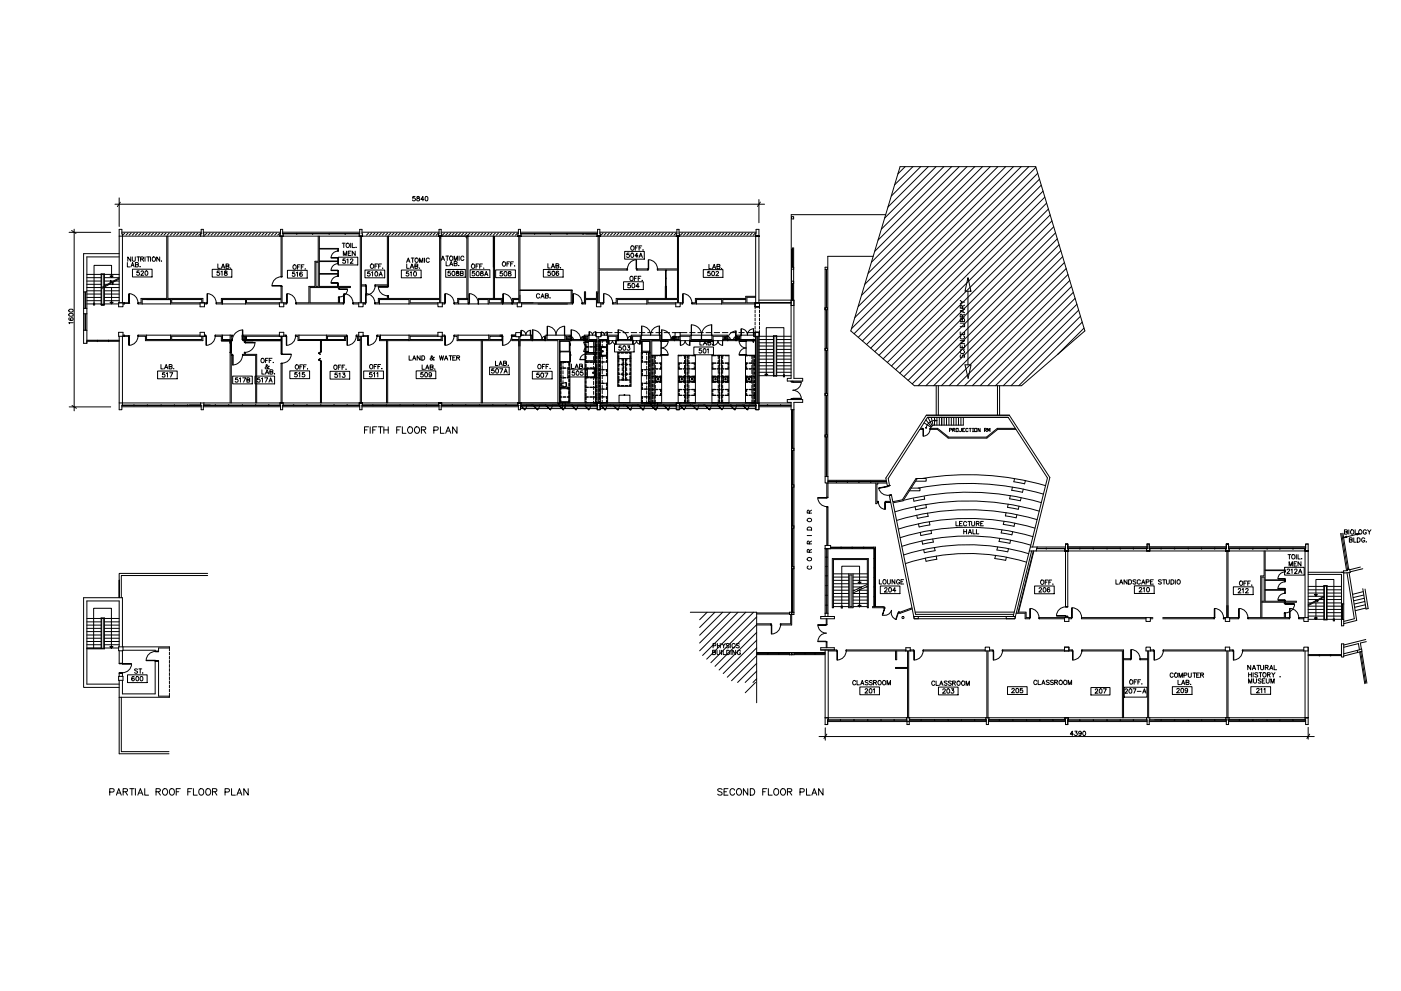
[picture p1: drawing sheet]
<svg xmlns="http://www.w3.org/2000/svg" width="420mm" height="297mm" viewBox="0 0 420 297" stroke-linecap="round" stroke-linejoin="round" font-family="sans-serif">
<!-- layer: 58-2F$0$A-GLAZ -->
<g fill="none" stroke="#000" stroke-width=".3">
<path d="M84.8 70h23.1M84.9 70.1h22.8M89 69.9v.3M93.7 70v.2M93.8 70v.2M98.7 69.9v.3M98.8 69.9v.3M103.5 70v.2M103.6 70v.2M131.5 70.8h9.2M132.2 71.2v.2M132.5 70.5l-.7 .6"/>
<path d="M140 70.8h.1M140 71.2v.2M140.3 70.5l-.6 .6M148 70.8v9.3M156.1 70h23.1M156.3 70.1h22.9M237.4 74.6v15.3M237.7 74.3v5.8v-5.5M238 74.3v15.7M25.5 87.5v4.9M25.5 94.1v4.9M25.6 87.5v4.9"/>
<path d="M25.6 94.1v4.9M199.5 89.5v-3.6h.4v3.6M199.5 80.9h.4v.2h-.4zM199.5 86h.4M199.7 83.6v2.3zM199.7 81.2v2.4zM199.7 81.2h.1M199.7 83.2v.4M199.7 86v3.5M237.7 89.9v-4.9v5M247.8 80.8v11.4M247.8 92.9v11.5"/>
<path d="M247.9 80.8v11.4M247.9 92.9v11.5M26 102.2h9.7M26 102.3h9.7M26 102h9.7M29.2 102v.4M32.6 101.9v.5M247.8 105v12.9M247.8 118.5v11.8M247.9 105v12.9M247.9 118.5v11.8M36.5 121.5h23.8"/>
<path d="M36.7 121.4h23.5M40.1 121.4v.2M40.2 121.4v.2M44.2 121.4v.2M44.3 121.4v.2M48.3 121.4v.2M48.4 121.4v.2M52.3 121.4v.2M56.2 121.4v.2M56.3 121.4v.2M61 121.5h23.1M61.1 121.4h22.9"/>
<path d="M64.5 121.3v.3M64.6 121.3v.3M68.6 121.3v.3M72.7 121.3v.3M76.6 121.3v.3M76.7 121.3v.3M80.6 121.3v.3M80.7 121.3v.3M84.8 121.5h23.1M84.9 121.4h22.8M92 121.3v.3M92.1 121.3v.3"/>
<path d="M96.2 121.3v.3M100.1 121.3v.3M100.2 121.3v.3M104.1 121.3v.3M104.2 121.3v.3M108.6 121.5h23.1M108.7 121.4h23M111.8 121.4v.2M111.9 121.4v.2M115.8 121.4v.2M115.9 121.4v.2M119.9 121.4v.2"/>
<path d="M120 121.4v.2M123.9 121.3v.3M124 121.3v.3M127.9 121.4v.2M132.3 121.5h23.2M132.5 121.4h22.8M135.6 121.3v.3M135.7 121.3v.3M139.6 121.3v.3M139.8 121.3v.3M143.8 121.3v.3M143.9 121.3v.3"/>
<path d="M147.8 121.3v.3M151.7 121.3v.3M151.8 121.3v.3M156.1 121.5h23.1M156.3 121.4h22.9M179.9 121.5h23.1M180.1 121.4h22.7M183 121.4v.2M183.1 121.4v.2M187 121.4v.2M187.1 121.4v.2M191.1 121.4v.2"/>
<path d="M191.2 121.4v.2M195.1 121.4v.2M195.2 121.4v.2M199.1 121.4v.2M199.2 121.4v.2M203.6 121.5h23.2M203.8 121.4h23M207 121.3v.3M207.2 121.3v.3M211.1 121.3v.3M211.2 121.3v.3M215.2 121.3v.3"/>
<path d="M215.3 121.3v.3M219.2 121.3v.3M219.3 121.3v.3M223.1 121.3v.3M223.2 121.3v.3M227.6 121.4h9.7M227.6 121.5h9.7M230.1 121.3v.3M230.2 121.3v.3M234.1 121.3v.3M234.2 121.3v.3M237.7 122.8v11.6"/>
<path d="M237.7 135v10.3M237.8 122.8v11.6M237.8 135v10.3M247.8 131v11.8M247.9 131v11.8M237.7 146v11.6M237.7 158.3v11.5M237.8 146v11.6M237.8 158.3v11.5M248.3 144.3h17.6M248.3 144.4h17.6M250.8 144.2v.4"/>
<path d="M254.1 144.2v.4M254.2 144.2v.4M257.6 144.2v.4M261.1 144.2v.4M402.4 159.9l1.7 10.8M237.7 170.5v13M237.8 170.5v13M247.7 175.5h.4M247.7 175.6h.4M247.7 169.8h.4M247.7 167h.4M247.7 172.6h.4"/>
<path d="M247.7 178.4h.4M247.7 178.5h.4M247.8 164.5v19.3M248 164.5v19.3M249.1 164.1h13M249.1 164.3h13M252.2 164v.4M252.3 164v.4M255.5 164v.4M255.6 164v.4M259 164v.4M259.1 164v.4"/>
<path d="M262.1 164v.5h.5M262.1 176h.4M262.1 175.9h.4M262.1 167.5h.4M262.1 167.4h.4M262.1 178.9h.4M262.1 170.2h.5M262.1 170.3h.5M262.1 173h.5M262.1 173.1h.5M262.3 164.5v17.4M262.4 164.5v17.4"/>
<path d="M310.9 164.5h8.5M310.9 164.4h8.6M320.2 164.4h23.8M320.2 164h23.8M320.4 164.5h23.4M323.8 164.3v.2M323.9 164.3v.2M327.8 164.3v.2M327.9 164.3v.2M331.9 164.3v.2M332 164.3v.2M335.9 164.3v.2"/>
<path d="M336 164.3v.2M339.9 164.3v.2M340 164.3v.2M344.6 164.4h23.2M344.6 164h23.2M344.8 164.5h22.8M348.2 164.3v.2M352.2 164.3v.2M352.3 164.3v.2M356.3 164.3v.2M356.4 164.3v.2M360.3 164.3v.2"/>
<path d="M360.4 164.3v.2M364.3 164.3v.2M368.4 164.4h23.2M368.4 164h23.2M368.6 164.5h22.8M371.7 164.3v.3M375.7 164.3v.3M375.8 164.3v.3M380 164.3v.3M383.8 164.3v.3M383.9 164.3v.3M387.7 164.3v.3"/>
<path d="M387.8 164.3v.3M226.9 195.8h9.9M226.9 196h9.9M230.2 195.8v.2M230.3 195.8v.2M233.4 195.8v.2M233.6 195.8v.2M238.1 195.8h9.4M238.1 196h9.4M241.4 195.7v.3M241.5 195.7v.3M244.4 195.8v.2"/>
<path d="M245.3 187.4l2.5-.1h-2.5a2.52 2.52 0 0 0 2.5 2.5 2.52 2.52 0 0 0-2.5 2.5h2.5l-2.5-.1M247.7 181.4h.4M247.8 192.4h.2v1.7M247.8 192.3l.2 .1zM247.8 187.2l.2 .1zM247.8 185.5v1.7M247.8 192.4v1.7M248 185.5v1.7h-.2M392.3 196.2h10M392.3 196.5h10M392.3 196.3h10M395.6 196.2v.4"/>
<path d="M395.7 196.2v.4M399 196.2v.4M399.1 196.2v.4M408.1 195.3l1.5 9.6M248.2 215.9h23.8M248.4 215.8h11M252 215.7v.2M252.1 215.7v.2M256 215.7v.2M256.2 215.7v.2M259.6 215.8h12.2M260.2 215.7v.2"/>
<path d="M260.3 215.7v.2M264.2 215.7v.2M264.3 215.7v.2M268.1 215.7v.2M268.2 215.7v.2M272.7 215.9h23.1M272.8 215.8h22.8M276.2 215.7v.2M276.3 215.7v.2M280.2 215.7v.2M280.3 215.7v.2M284.3 215.7v.2"/>
<path d="M284.4 215.7v.2M288.3 215.7v.2M288.4 215.7v.2M292.2 215.7v.2M292.3 215.7v.2M296.4 215.9h23.1M296.6 215.8h22.8M299.6 215.7v.2M299.8 215.7v.2M303.7 215.7v.2M303.8 215.7v.2M307.8 215.7v.2"/>
<path d="M307.9 215.7v.2M311.8 215.7v.2M311.9 215.7v.2M315.7 215.7v.2M315.8 215.7v.2M320.2 215.9h23.8M320.4 215.8h23.4M323.8 215.7v.3M323.9 215.7v.3M327.8 215.7v.3M327.9 215.7v.3M331.9 215.7v.3"/>
<path d="M332 215.7v.3M335.9 215.7v.3M336 215.7v.3M339.9 215.7v.3M340 215.7v.3M344.6 215.9h23.2M344.8 215.8h46.8M348.2 215.7v.2M352.2 215.7v.2M352.3 215.7v.2M356.3 215.7v.2M356.4 215.7v.2"/>
<path d="M360.3 215.7v.2M360.4 215.7v.2M364.3 215.7v.2M368.4 215.9h23.2M371.7 215.7v.2M375.7 215.7v.2M375.8 215.7v.2M380 215.7v.2M383.8 215.7v.2M383.9 215.7v.2M387.7 215.7v.2M387.8 215.7v.2"/>
</g>
<!-- layer: 58-2F$0$A-GLAZ-SILL -->
<g fill="none" stroke="#000" stroke-width=".3">
<path d="M36.5 69.6h23.8M36.7 70.8h23.5M61 69.6h23.1M61.1 70.8h23M84.8 70.8h23.1M84.8 69.6h23.1M108.6 70.8h23.1M108.6 69.6h23.1M132.3 70.8h23M132.3 69.6h23.2M156.1 69.6h23.1M156.3 70.8h22.7"/>
<path d="M179.9 69.6h23.1M180.1 70.8h22.7M203.6 69.6h23.2M203.8 70.8h22.8M261.9 76.8h-13.6v66M265.6 64.3h-28.3v25.7M247.5 80.8v62M36.5 121.9h23.8M36.7 120.8h23.5M61 121.9h23.1M61.1 120.8h22.9M84.8 121.9h23.1"/>
<path d="M84.9 120.8h22.8M108.6 121.9h23.1M108.7 120.8h22.8M132.3 121.9h23.2M132.5 120.8h22.8M156.1 121.9h23.1M156.3 120.8h22.7v.6M179.9 121.9h23.1M202.8 120.8h-22.7v.6M203.6 121.9h23.2M203.8 120.8h22.8M227.6 120.8h9.7"/>
<path d="M227.6 121.9h9.7M237.4 122.8v60.7M238.1 122.8v60.7M248.3 144.8h17.7M248.3 144h17.5M248.3 164.5v19.3M249.1 164h13.5v17.8M310.7 165.1h8.7M311 164h8.5M313.7 164.3v.2M313.8 164.3v.2M320.2 164h23.8"/>
<path d="M320.4 165.1h23.4M344.6 164h23.2M344.8 165.1h22.8M368.4 164h23.2M368.6 165.1h22.8M226.9 196.2h9.9M227 195.6h9.8M238.1 195.6h9.4M238.1 196.2h9.3M262.1 181.8v-17.3h-14.6v19.3M248.2 216.3h47.6M248.4 215.1h47.2"/>
<path d="M296.4 216.3h23.1M296.6 215.1h22.8M320.2 216.3h23.8M320.4 215.1h23.4M344.6 216.3h23.2M344.8 215.1h22.8M368.4 216.3h23.2M368.6 215.1h22.8"/>
</g>
<!-- layer: 58-2F$0$A-COLS-CONC -->
<g fill="none" stroke="#000" stroke-width=".3">
<path d="M35.7 68.7h.8l.2 2.1h-1zM60.3 68.7h.7l.1 2.1h-.9zM84 70.8l.1-2.1h.7l.1 2.1M84 70.8h.9h-.9M107.7 70.8h1h-1M107.9 68.7h.7l.1 2.1h-1zM131.5 70.8h1M131.7 68.7h.6l.2 2.1h-1h1h-1zM155.3 70.8h1zM155.5 68.7h.6l.2 2.1h-1zM179 70.8h1.1zM179 70.8h1.1"/>
<path d="M179.2 68.7h.7l.2 2.1h-1.1zM202.8 70.8h1zM203 68.7h.6l.2 2.1h-1zM226.6 70.8h1M226.8 68.7h.8v2.1h-1h1h-1h1h-1h1h-1zM35.6 90.8h1.3v1.1h-1.3zM35.6 99.6h1.3v1.2h-1.3zM60 99.6h1.3v1.2h-1.3zM60 90.8h1.3v1.1h-1.3zM83.8 90.8h1.3v1.1h-1.3zM83.8 99.6h1.3v1.2h-1.3zM107.6 90.8h1.3v1.1h-1.3z"/>
<path d="M107.6 99.6h1.3v1.2h-1.3zM131.3 90.8h1.3v1.1h-1.3zM131.3 99.6h1.3v1.2h-1.3zM155.1 90.8h1.3v1.1h-1.3zM178.9 90.8h1.3v1.1h-1.3zM202.7 90.8h1.3v1.1h-1.3zM226.5 99.6h1.3h-1.3h1.3v1.2h-1.3zM226.5 90.8v1.1h1.3M226.5 90.8h1.3h-1.3h1.3v1.1M226.5 90.8v1.1M227.8 91.9v-1.1v1.1M237.3 90h.8v1.6h-.8z"/>
<path d="M35.7 120.8h1l-.2 2h-.8zM60.2 120.8h.9l-.1 2h-.7zM84 120.8l.1 2h.7l.1-2M84 120.8h.9h-.9M84 121.4h.1M107.7 120.8h1l-.1 2h-.7zM107.7 120.8h1h-1M131.5 120.8h1h-1h1l-.2 2h-.6zM131.5 120.8h1M155.3 120.8h1zM155.3 120.8h1l-.2 2h-.6zM179 120.8h1.1l-.2 2h-.7z"/>
<path d="M202.8 120.8h1zM202.8 120.8h1l-.2 2h-.6zM226.6 120.8h1v2h-.8zM247.5 142.8h.8v2h-.8zM309 164h2l-.3 1.1h-2M319.4 164.5h.1v-1.4h.7v1.4M319.4 164.5v.6h1M319.4 164.5h.1M320.2 163.1h-.7v1.4M320.2 164.5h.2v.6M320.2 163.1v1.4M320.4 165.1v-.6v.6"/>
<path d="M343.8 164.5v.6h1h-1zM343.8 164.5h.2v-1.4h.6l.2 2M367.6 165.1h1zM367.8 164.5v-1.4l-.2 2M368.4 163.1v1.4h.2h-.2zM368.4 163.1h-.6h.6M368.6 164.5v.6M391.4 164.5h.2v-1.4h.7v2M391.4 164.5v.6h.9h-.9h.9h-.9zM402.3 171.5h.6M402.9 171.1l1.3-.1-.1-.3 .7-.1 .1 1-1.9 .1zM35.6 193.9h1.3v1.2h-1.3z"/>
<path d="M236.8 184.2v-.7v.7M236.8 183.5h1.3v.7h-1.3M236.8 196.3v-.7v.7M236.8 195.6h.7M236.8 196.3h.7M237.4 184.2v-.7v.7M237.4 183.5v.7M237.5 196.3v-.7v.7M237.5 195.6h.6v.7h-.6zM271.7 194.1h1.3v1h-1.3zM273 194.8v.3M274 184.8h1.4v.7h-1.2z"/>
<path d="M295.5 194h1.3v1.1h-1.3zM301.8 184.8h2.7l-.2 .7h-2.5zM319.2 195.1v-1.1h1.4v1.1M319.2 195.1h1.4M319.2 185.1h1.4v1.2h-1.4zM343.7 185.1h1.3v1.2h-1.3zM343.7 194h1.3v1.1h-1.3zM367.5 194h1.3v1.1h-1.3zM367.5 185.1h1.3v1.2h-1.3zM391 185.1h1.3v1.2h-1.3zM391 194h1.3v1.1h-1.3zM407 194.9l1.4-.4v.8l-1.3 .3z"/>
<path d="M35.6 202.7h1.3v1.2h-1.3zM247.5 215.1h.9l-.2 2.1h-.7M247.5 215.1v2.1M271.8 215.1h1l-.1 2.1h-.7zM295.6 215.1h1l-.2 2.1h-.6l-.2-2.1h1M319.4 215.1h1h-1M319.4 215.8v-.7h1v.7M319.4 215.1h1v.7M319.4 215.8h.1v1.4h.7v-1.4h.2M319.4 215.1v.7M343.8 215.1h1l-.2 2.1h-.6zM367.6 215.1l.2 2.1h.6l.2-2.1"/>
<path d="M367.6 215.1h1h-1M367.6 215.8h.2M391.4 215.1h.9h-.9M391.4 215.1h.9v2.1h-.7z"/>
<circle cx="270.8" cy="185.1" r=".32"/>
</g>
<!-- layer: 58-2F$0$A-WALL -->
<g fill="none" stroke="#000" stroke-width=".3">
<path d="M269.9 50h40.7l14.7 49.2-19 16.4h-32.1l-19-16.4zM35.7 76h-10.6v11.5h.9v-10.5h9.7M35.7 70.8v20M36.7 70.8v20M50 70.8v18.7h-7.7v1.3h-.8v.3h1.1v-1.3h8.6v1.3h8.8M50.3 70.8v18.7h10.5v1.3M84.3 70.8v12.1h.3v-12.1M94.8 78.6h.6v7.3h-.6zM95.4 70.8v7.5h-.9v7.6h-1.9v4.9h-3.8v.3h14.2v-.3h-1.2v-1.7h-.3v1.7h-8.5v-4.6h8.5v.3h.3v-.3h3.3v-.3h-9.3v-15.1M108 70.8v20M108.4 70.8v20M116.2 70.8v15.3"/>
<path d="M116.5 70.8v15.2M131.8 70.8v18.7h-18.3v1.3h-1v.3h1.3v-1.3h8.9v1.3h8.6M132.2 70.8v20M140 70.8v18.7M140.3 70.8v20.3M148 70.8v18.7M148.3 70.8v18.7M155.6 70.8v18.7h-2v1.6M155.9 70.8v20M160.3 70v.2M160.4 70v.2M165 70v.2"/>
<path d="M165.1 70v.2M170 69.9v.3M170.1 69.9v.3M174.8 70v.2M174.9 70v.2M179.4 70.8v20M179.7 70.8v9.8M203.2 70.8v18.7h-18.4v1.3h-1v.3h1.3v-1.3h18.1v1M203.5 70.8v20M226.6 70.8v20M227.6 70.8v20h9.7h-9.5M25.1 92.4h.9v1.7h-.9z"/>
<path d="M35.6 90.8h1.6v.3h-.3M60.5 90.8v-1h-9v1h10.5v.3h-.7M66.7 91.1v-1.3v1.3M66.7 89.8h6.9v1.3h10.2M83.8 90.8h-9.9v-1h10.4v1M84.6 90.8v-4.9h-.3v3.6h-17.9v1.3h-1.5v.3h1.8M85.1 90.8h.8v.3h-.8M107.6 90.8h-1.7v.3h1.7M108.4 85.4h1.4M108.4 85.7h1.5M108.9 90.8h.6v.3h-.6M109.6 85.4v.3"/>
<path d="M112.5 85.4h3.7M112.5 85.7h3.7M112.6 85.4v.3M116.2 85.8h.3M116.2 88.6v.9M116.2 88.8h.3M116.5 88.6v.9M131.3 90.8h-8.3v-1h8.8v1M132.6 90.8h.7v.3h-.7M140.3 89.5h-3v1.3h-1.1v.3h1.4v-1.3h2.7M140.6 90.8v.3M143.5 89.8h2.9v1.3h8.7"/>
<path d="M143.5 91.1v-1.6h7.2v1.6M146.7 89.8h3.6v1h-3.6zM150.7 90.8h4.4M154 90.8v-1h1.6v1M156.4 90.8h15.3v.3h-15.3M171.3 87v3.8M171.6 87h-15.7h15.7M171.6 87v3.8M179.4 87.5h-.5v2h-3.3v-2h-.3v3.3h-.7v.3h1v-1.3h3.3v1M179.4 87.8h-.2v3M179.7 80.9v9.9M180.2 90.8h.7v.3h-.7"/>
<path d="M188.1 80.6v.3M191 80.6v.3M194 89.8v1.3h8.7M194.3 80.6v.3M194.3 89.8v1h8.4M197.2 80.6v.3M204 90.8h.7v.3h-.7M216.8 89.8h6.9v1h-6.9zM226.6 88.8h-2.9v.7h-15.2v1.3h-.9v.3h1.3v-1.3h7.5v1.3h10.1M226.6 89.1h-2.6v1.7h2.5M227.6 90h10.5v23.4h2.6v.8h-4.6v-.8h1.2v-23.4M237.4 84.3h.6v.7h-.6z"/>
<path d="M237.4 80.1h.6v.6h-.6zM247.5 92.2h.6v.7h-.6v-.7v.7M247.5 80.1h.6v.7h-.6zM26 102.3v.6h-.9v-3.9h.9v3.9M35.7 100.8v20M36.7 100.8v20M36.9 100.5h.3v.3h-.3M51.2 101.8h-7.2h7.2M60 100.5h-8.8v1.3M60.8 100.8v1.3h-17.2v-1.3h-2.1v-.3h2.5v1.3M61.3 100.5h.4v.3h-10.2v1h9v-1M69 101.8h-2.3v-1.3h-2.1v.3h1.8v1.3"/>
<path d="M69 102.1h-2.6h2.6M69 100.5h.7v.3h-.3v1.9h-.4zM69 102.1h-2.6h2.6v.6h.4v-.6h.3h-.3M69.4 106.2h.3v.3h-.3M69.5 101.8v.3M69.6 102.1h-.2h.2M69.7 100.5v.3M72.9 106.5h3.8v14.3M73 101.8h.1M73 100.5v1.6M73.3 105.7v.5h-.4M73.3 100.8v1"/>
<path d="M73.3 102.5h.3M73.6 102.1h-.6h.3v.6M73.6 105.6v.6h3.4v14.6M73.6 100.8v2M73.9 100.8v1M75.9 102.1h-2.3h10.7M83.8 100.5h-11.2v1.3h11.7M84.3 100.8v5.2h.3v-5.2M85.1 100.5h.6v.3h-13.1M96.1 102.1v3.3h.3v-3.3M97.9 101.8h-8.2v-1.3h-1v.3h.7v1.3h14.2v-1.3h.3v-.3h-6v1.6M98.2 100.8h5.1v1h-5.1z"/>
<path d="M107.6 100.5h-.7v.3h.3v1.3h.8v18.7M107.6 100.8v1h.4v-1M108.4 100.8v20M115.9 102.1v18.7M116.3 102.1v18.7M131.3 100.8h-8.3v1h.5M131.3 100.5h-8.6v1.6M132.3 100.8v1h-9.3M132.6 100.5h.7v.3h-.7v1.3h-18.8v-1.3h-.7v-.3h1v1.3h8.6M144.3 102.1v18.7M144.7 102.1v18.7M150.6 100.5v.3h-.7"/>
<path d="M150.7 100.5h-4.1v1.3h-9.2v-1.3h-1.2v.3h.9v1.3h13.5v-1.3M150.8 100.8h-3.9v1h3.7M153.3 100.5h1.4M153.4 100.8h1.3M153.5 100.5v.3h.8M153.5 100.8v1.3h2.1v18.7M155.6 100.9v.9h-2.1M155.9 100.9v.9M155.9 102.1v18.7M156.4 100.5h.7M170 116.5h.4M207.3 101.8h6.2"/>
<path d="M213.5 100.5h4.6M213.8 100.8h3M216.8 101.8h9.8M226.5 100.9v20M226.6 100.8v20M227 100.9v20M227.1 100.9v20M227.6 100.8v20.1M236.1 119.8h4.6v.8h-2.6v2.2h-.8v-2.2h-1.2zM237.3 114.2v.2h.5v-.2M237.3 119.8h.5M247.5 104.4h.6v.6h-.6z"/>
<path d="M247.5 117.9h.6v.6h-.6zM247.5 104.4v.6M247.5 117.9v.6M280.8 115.6v8.9M281.4 115.6v8.9M299.1 115.6v8.9M299.8 115.6v8.9M69 120.8v-15.1h.4v15.1M84.3 120.8v-11.8h.3v11.8M88 121.3v.3M88.1 121.3v.3M96.1 120.8v-12.5h.3v12.5"/>
<path d="M159.5 121.4v.2M159.6 121.4v.2M163.5 121.4v.2M163.6 121.4v.2M167.7 121.4v.2M171.6 121.4v.2M171.7 121.4v.2M175.6 121.4v.2M175.7 121.4v.2M237.4 134.4h.7v.6h-.7zM247.5 130.3h.6v.7h-.6zM247.5 130.3v.7"/>
<path d="M304.5 128.4h-5.4l-3.3 2.6h-11.3l-3.3-2.6h-2.2v.3h2.1l3.3 2.6h11.6l3.2-2.6h5.5M237.4 157.6h.7v.7h-.7v-.7v.7M237.4 145.3h.7v.7h-.7zM248 144.8v4.3h.3v-4.3M262.7 144.8v6.2h.3l.3-.7M263.3 144.8v.3h-.3v5.2h.3M263.3 150.3v.3M265.6 150.3v.3M266.8 145.5l-.7 .1-.4-2.3 12.1-18.8h24.9l12.1 18.6-5.1 20.9M266.8 145.5h.1M266.8 145.5l-.4-2.1 9.5-14.7h.8v-.3h-.6l2-3.3h24.3l11.7 18.2-10.3 41.5M266.8 145.5l-.7 .1"/>
<path d="M267.3 148.4l-.6 .1 .4 1.8h-1.5v.3h1.5l7.1 34.9h30.1l5.1-20.4M274.7 143.4l-4.1 6.4-2.8 .6-.5-2M275.1 143.4l-4.3 6.7-3 .6 6.8 33.5h29.4M406.8 159.9h1l-.8 .5zM407.8 159.9l-4.9 1.3M237.4 169.8h.7v.7h-.7zM237.4 169.8v.7M247.5 163.5h1.6v1h-1.6zM248 163.5v-11.5h.3v11.5M309.9 165.1l-4.7 18.7M310.1 165.1l-4.6 18.4h2.2v1.6h1.1v.4h-1.4v-1.7h-2.7M319.5 165.1v16.7h.7v-16.7"/>
<path d="M367.9 165.1v20M368.3 165.1v20M379.1 165.1v7.5h-1v12.5M379.4 165.1v15.1h9.4v.3h-3.3v.3h-.3v-.3h-6.8M391.4 164.5v20.6M392.3 172.2h10v15.4h.7v-2h-.7M392.3 171.5h10.7v14.1M392.3 165.1v20M403 161.2l.8-.5 .1 .4zM404 171.7l2.2 13.8-3.2 .8M404.6 171.6l2.3 14.4-3.9 .9M408 170l-3.2 .8"/>
<path d="M408.7 176.4l1 6.1 .6-.1-.9-5.8M408.7 170.5l-3.8 .9M408.8 177.3l-3.1 .8M409 178.4l-3.2 .7M409.2 179.3l-3.3 .8M35.7 193.9v-13.8h-9.7v25h9.7M35.7 195.1v3.7h1v-3.7M36.7 193.9v-14.7h-11.6v26.8h10.6M36.9 193.9h13.9v.3h-3.2v1h-1.1v-.3h-9.6M207 183.5h19.9v27.2M226.9 187h4.3v.3h-4.3M226.9 183.7h9.9"/>
<path d="M226.9 184h9.9M237.1 184.2v2.8h-2.9v.3h3.2v-3.1M246.1 184.8h4.1v.7h-4.1zM247.5 184.8v-1h.8v1M247.5 194.8v20.3M248.4 194.8v20.3M250.2 194.8h-4.1v-.7h4.1v.7h.7v.3h-2.5M261.7 181.8l3.6 .2-.2 .3-3.4-.1zM265.1 182.3h.1M265.3 182l-.1 .2M268.6 195.1v2.6h.3v-2.6M269.6 183.7h.1"/>
<path d="M271.7 194.8h-17.9v.3h17.9M272.2 195.1v20M272.5 195.1v20M273 194.8h1v.3h-1M273.4 182.2l-3.5 1.3-.3-.1v.3M273.6 182.5l-3.6 1.3-.4-.1M274 184.8h30.5M274.5 183.5h29.6M295.5 194.8h-18.6v.3h18.6M296 195.1v20M296.3 195.1v20M296.8 194.8h.9v.3h-.9"/>
<path d="M319.2 185.1h-7.5v.4h7.5M319.2 194.8h-18.5v.3h20.8v-.3h-.9M319.5 184.8v.3M320.2 184.8h-.7h.7M320.2 184.8v.3M320.6 185.1h.8v.4h-.8M336.9 197.4h2.2M336.9 197.7h2.3M339 197.4v.3M341.8 197.7h2.4M341.9 197.4h2.3M342 197.4v.3"/>
<path d="M343.7 185.1h-19.4v.4h19.4M344.2 195.1v20M344.5 195.1v20M345 185.5h.8M345 185.1h.8M345 194.8h1v.3h-1M348.7 185.5h15.5M348.7 185.1h15.6M364.1 185.1v.4M366.9 185.5h.6M366.9 185.1h.6M367 185.1v.4"/>
<path d="M367.5 194.8h-18.6v.3h18.6M367.9 195.1v20M368.3 195.1v20M368.8 185.1h2.6v.4h-2.6M368.8 194.8h1v.3h-1M374.3 185.1h10.9v-1.3h.3v1.3h1.1v.4h-12.3zM378.4 180.2h.7v-7.2h-.7v12.1M391 185.1h-1.4v.4h1.4M391 194.8h-18.3v.3h18.3M391.4 195.1v20M392.3 194v21.1M402.3 193h.7v3.9h-.7z"/>
<path d="M402.3 181h.7M402.6 181v4.6M403 194l4.4-1.1 .3 1.8M407 194.9l-4 1.1M407.1 195.6l-4.1 1M409.3 180.3l-3.2 .8M409.5 181.3l-3.2 .7M409.6 191.7l-6.6 1.6M409.6 182.2l-3.2 .8M409.8 192.3l-1.8 .4 .3 1.9M35.7 201.8h1h-1M35.7 203.9v5.1h15.1v-.3h-3.2v-10.5h-1.1v9.8h-9.8v-4.1"/>
<path d="M35.7 201.8v.9M36.7 201.8v.9M272.2 200.1h-3.6v.3h3.6M336.6 215.1v-20h-12.1v-.3h12.4v20.3"/>
</g>
<!-- layer: 58-2F$0$A-FLOR-BLOW -->
<path d="M402.1 159.9l1.7 11.1M402.7 159.8l1.8 10.8M407.8 195.4l1.5 9.5M408.4 195.3l1.5 9.5" fill="none" stroke="#000" stroke-width=".3"/>
<!-- layer: 58-2F$0$A-FLOR-STRS -->
<g fill="none" stroke="#000" stroke-width=".3">
<path d="M26 85.2h4.3M26 84.2h4.3M26 83.2h4.3M26 82.3h4.3M26 86.2h4.3M26 87.2h4.3M26 88.1h4.3M26 89.2h4.3M26 90.1h4.3M26 91.1h4.3M31.3 85.2h4.4M31.3 84.2h4.4"/>
<path d="M31.3 83.2h4.4M31.3 82.3h4.4M31.3 86.2h4.4M31.3 87.2h4.4M31.3 88.1h4.4M31.3 89.2h4.4M31.3 90.1h4.4M31.3 91.1h4.3M227.6 106.7h4.4M227.6 107.7h4.4M227.6 105.7h4.4M227.6 104.7h4.4"/>
<path d="M227.6 103.7h4.4M227.6 102.7h4.4M227.6 101.8h4.4M227.6 112.6h4.4M227.6 111.6h4.4M227.6 110.6h4.4M227.6 109.6h4.4M227.6 108.7h4.4M227.8 100.8h4.2M232.9 106.7h4.4M232.9 107.7h4.4M232.9 105.7h4.4"/>
<path d="M232.9 104.7h4.4M232.9 103.7h4.4M232.9 102.7h4.4M232.9 101.8h4.4M232.9 100.8h4.4M232.9 112.6h4.4M232.9 111.6h4.4M232.9 110.6h4.4M232.9 109.6h4.4M232.9 108.7h4.4M277.1 126.7l2.1 1.4M277.7 125.9l1.6 2"/>
<path d="M278.3 125.1l1.3 2.6M279.3 125.1l.5 2.4M280.3 125.1v2.3M280.3 127.4l-.6 .2-.6 .7M281 125.1v2.3M281.7 125.1v2.3M282.4 125.1v2.3M283.1 125.1v2.3M283.9 125.1v2.3M284.6 125.1v2.3M285.3 125.1v2.3M286 125.1v2.3"/>
<path d="M286.7 125.1v2.3M287.5 125.1v2.3M288.2 125.1v2.3M288.9 125.1v2.3h-8.6M250 173.9h4.5M250 175h4.5M250 175.9h4.5M250 173h4.5M250 172h10.1M250 177.9h4.5M250 178.9h4.5M250 179.9h4.5"/>
<path d="M250 176.9h4.5M255.8 173.9h4.3M255.8 175h4.3M255.8 175.9h2.6M255.8 173h4.3M255.8 177.9h4.3M255.8 178.9h4.3M255.8 179.9h4.3M255.8 176.9h.5M257.8 176.9h2.3M259.8 175.9h.3M392.3 175.8h4.7"/>
<path d="M392.3 179.7h2.9M392.3 178.7h4.7M392.3 176.8h4.7M392.3 177.8h4.7M395.7 179.7h1.3M398 175.8h4.3M398 179.7h4.3M398 178.7h4.3M398 176.8h4.3M398 177.8h4.3M26 192.3h4.3M26 193.3h4.3"/>
<path d="M26 194.2h4.3M26 187.4h4.3M26 188.3h4.3M26 189.3h4.3M26 190.3h4.3M26 191.3h4.3M26 185.4h4.3M26 186.4h4.3M31.3 192.3h4.4M31.3 193.3h4.4M31.3 194.2h4.3M31.3 187.4h4.4"/>
<path d="M31.3 188.3h4.4M31.3 189.3h4.4M31.3 190.3h4.4M31.3 191.3h4.4M31.3 185.4h4.4M31.3 186.4h4.4M250 181.8h4.5M250 180.8h4.5M255.8 181.8h4.3M255.8 180.8h4.3M392.3 180.7h1M392.3 181.7h4.7"/>
<path d="M392.3 182.7h4.7M392.3 183.6h4.7M392.3 184.7h4.7M392.3 185.6h4.7M393.9 180.7h3.1M398 180.7h4.3M398 181.7h4.3M398 182.7h4.3M398 183.6h4.3M398 184.7h4.3M398 185.6h4.3"/>
</g>
<!-- layer: 58-2F$0$A-FLOR-STHR -->
<path d="M31.1 85.8v-3.5h-.6v8.9h.6v-5.1M31.3 85.7v-3.6h-1v9.3h1M31.3 86v5.4M232 100.6h.9v12.1h-.9zM232.1 100.8h.7v11.8h-.7zM249.6 167.4h10.8v14.8h-.3v-14.5h-10.1v14.5h-.4zM254.5 172v10.2h1.3v-10.2M254.9 172.3h.6v9.5h-.6zM397 175.5h1v10.3h-1zM397.2 175.7h.6v9.9h-.6zM26 194.3h4.3v-9.1h1v9.3h-5.3M30.5 185.4h.6v8.9h-.6z" fill="none" stroke="#000" stroke-width=".3"/>
<!-- layer: 58-2F$0$A-ANNO-TEXS -->
<g fill="none" stroke="#000" stroke-width=".3">
<path d="M124.5 58.9h-.7v.5a.48 .48 0 0 1 .7 0 .48 .48 0 0 1-.1 .7 .48 .48 0 0 1-.7-.2M125.1 59v.3l.7 .5a.44 .44 0 0 1-.3 .4 .44 .44 0 0 1-.5-.3l.2-.4 .6-.3-.3-.3zM127.1 59.8h-.9l.6-.9v1.3M127.6 59a.6 .6 0 0 1 .7 .6 .6 .6 0 0 1-.7 .6l-.1-.6zM38.2 78.7v1.3h.7M39.2 77v1.3l-.9-1.3v1.3M39.4 79.5h.7M39.7 77v.9l.4 .4 .4-.2 .1-1.1M40.6 79.3h.6l.3-.3-.1-.3h-.8v1.3l.8-.1 .1-.4-.3-.2M41.1 77h.8M41.5 77v1.3M42 79.9h.1"/>
<path d="M42.2 77.6h.7l.1-.5-.8-.1v1.3M42.6 77.6l.5 .7M43.5 77v1.3M44 77h.9M44.5 77v1.3M45.1 77v1.3M47.9 77v1.3l-.9-1.3v1.3M48.4 78.2l.1 .1M65.3 79.1v1.3h.8M67.8 79.8l.8-.1 .1-.3-.4-.3h-.5v1.3l.8-.1 .1-.3-.4-.2M90 79.4h-.8v1.3M91.2 79.4h-.8v1.3"/>
<path d="M102.6 72.9h.9M103 76.6v-1.3l.5 1.3 .5-1.3v1.3M103.1 72.9v1.3M103.9 73.1a.57 .57 0 0 1 .9 .4 .57 .57 0 0 1-.9 .5zM104.5 75.9h.5M105.2 72.9v1.3M105.3 75.3h-.8v1.3h.8M105.6 72.9v1.3h.8M106.5 75.3v1.3l-.9-1.3v1.3M106.8 74.1h.1M112.5 79.8h.5M113.3 79.1h-.8v1.3"/>
<path d="M113.6 79.8h.5M114.4 79.1h-.8v1.3M121.9 78.7l.5-1.4 .6 1.4M122 79.1v1.3h.7M122.1 78.2h.6M123.3 77.3h.9M123.8 77.3v1.4M124.4 79.8l.8-.1 .1-.3-.3-.3h-.6v1.3l.8-.1 .1-.3-.3-.2M125.8 78.7v-1.4l.5 1.4 .5-1.4v1.4M127.3 77.3v1.4M128.7 77.6a.53 .53 0 0 0-.7-.2 .53 .53 0 0 0-.2 .7 .48 .48 0 0 0 .4 .6 .48 .48 0 0 0 .5-.3M132.3 78.1l.5-1.3 .5 1.3"/>
<path d="M132.5 77.6h.6M133.7 76.8h.8M133.8 78.4v1.3h.7M134.1 76.8v1.3M134.8 79.7l.5-1.3 .5 1.3M135 79.2h.7M136.2 78.1v-1.3l.5 1.3 .5-1.3v1.3M136.2 79h.8l.1-.4-.9-.2v1.3l.8-.1 .1-.4-.3-.2M137.6 79.6h.1M137.7 76.8v1.3M139.1 77.1a.48 .48 0 0 0-.5-.4 .48 .48 0 0 0-.4 .6v.3a.48 .48 0 0 0 .4 .5 .48 .48 0 0 0 .5-.3M142.8 79.8h.4"/>
<path d="M143.6 79.1h-.8v1.3M143.9 79.8h.5M144.7 79.1h-.8v1.3M150.8 78.7l.2-.2a.6 .6 0 0 1 .7 .7 .6 .6 0 0 1-.9 .4zM152 79.1h.5M152.8 78.5h-.8v1.3M153.1 79.1h.5M154 78.5h-.9v1.3M154.3 79.7h.1M164.3 79v1.3h.7M165.5 79.9h.7M166.7 79.7l.8-.1 .1-.3-.3-.3h-.6v1.3h.8l.1-.4-.3-.2"/>
<path d="M189.3 73.9l.2-.2a.6 .6 0 0 1 .7 .7 .6 .6 0 0 1-.9 .4zM190.5 74.3h.5M191.4 73.7h-.9v1.3M191.7 74.3h.5M192.5 73.7h-.8v1.3M192.8 74.9h.1M212.6 79.2v1.4h.7M215 79.8h.8l.1-.3-.1-.2-.8-.1v1.4l.8-.2 .1-.3-.3-.3M20.7 94.1a.66 .66 0 0 1 .8-.2 .66 .66 0 0 1 .4 .7 .65 .65 0 0 1-.8 .3 .65 .65 0 0 1-.4-.8zM20.7 92.8a.66 .66 0 0 1 .8-.2 .66 .66 0 0 1 .4 .7 .65 .65 0 0 1-.8 .3 .65 .65 0 0 1-.4-.8zM20.8 95.3l-.2 .2a.64 .64 0 0 0 .7 .6 .64 .64 0 0 0 .6-.7 .42 .42 0 0 0-.7 0 .42 .42 0 0 0 .3 .7M21.9 96.7h-1.3l.3 .3"/>
<path d="M39.3 80l.5-1.3 .4 1.3M66.4 80.4l.5-1.3 .5 1.3M66.6 80h.6M69.1 80.3l.1 .1M89.2 80h.5M90.4 80h.5M91.5 80.6h.1M114.8 80.3h.1M123 80.4l.5-1.3 .6 1.3M123.2 80h.7M125.8 80.3l.1 .1M145 80.3l.1 .1"/>
<path d="M161.8 88.3a.48 .48 0 0 0-.5-.2 .48 .48 0 0 0-.4 .4v.4a.48 .48 0 0 0 .4 .5 .48 .48 0 0 0 .5-.4M162.2 89.4l.5-1.3 .5 1.3M162.4 88.9h.6M163.5 88.6h.8l.1-.4-.9-.1v1.3l.9-.2v-.4l-.3-.2M164.9 89.2l.1 .1M165.4 80.3l.4-1.3 .5 1.3M168.1 80.2l.1 .1M190.3 83.4h.5M191.1 82.8h-.8v1.3M191.4 83.4h.5M192.2 82.8h-.8v1.3M192.6 84v.1"/>
<path d="M213.7 80.6l.5-1.4 .4 1.4M213.8 80.1h.7M216.4 80.4h.1M288 99.5v.8h1.3v-.8M288 90l.6 .6-.6 .5M288 96.9h1.3M288.6 95.8l.2-.3 .5 .3v.6h-1.3l.1-.9 .4 .1 .1 .8M288.6 95l-.1-.7-.4-.1-.1 .8h1.3M288.6 92.4l-.1-.8-.3-.1-.2 .9h1.3M288.6 99.8v.5M288.6 90.6h.7M288.8 92.9v.7"/>
<path d="M289.3 97.2v.7h-1.3M289.3 92.8l-1.3 .4 1.3 .5M289.3 94.2l-.7 .4M289.3 91.5l-.7 .4M48.3 109.3v1.3h.7M49.3 110.6l.5-1.3 .5 1.3M49.5 110.2h.7M50.7 109.9l.8-.1 .1-.3-.3-.2h-.6v1.3l.8-.1 .1-.3-.3-.3M52.1 110.4l.1 .1M78.5 110.8v1.3h.8M79.6 112.1l.5-1.3 .5 1.3M79.6 108h.6"/>
<path d="M79.8 111.7h.6M80.4 107.4h-.8v1.3M80.7 109.9l-.1-.2a.76 .76 0 0 1-1 .7v-.3l.6-.5-.2-.3-.2 .2 .2 .5 .4 .5 .3-.1M80.7 108h.6M81 111.5l.8-.2v-.3l-.8-.2v1.3l.8-.1v-.4l-.3-.1M81.6 107.4h-.9v1.3M81.9 108.6l.1 .1M82.4 112v.1M88.8 109.4l.1-.1a.6 .6 0 0 1 .7 .8 .6 .6 0 0 1-.9 .3l-.2-.6zM89.9 109.9h.5M90.7 109.3h-.8v1.4M91 109.9h.5"/>
<path d="M91.8 109.3h-.8v1.4M92.2 110.5l.1 .1M100.2 109.6a.58 .58 0 0 1 .9 .4 .58 .58 0 0 1-.8 .7l-.2-.5zM101.4 110h.6M102.2 109.4h-.8v1.3M102.6 110h.5M103.4 109.4h-.8v1.3M103.8 110.6v.1M111.1 109.3h.1a.62 .62 0 0 1 .6 .6 .62 .62 0 0 1-.7 .6l-.3-.4zM112.2 109.9h.5M113 109.3h-.8v1.3M113.3 109.9h.5"/>
<path d="M114.1 109.3h-.8v1.3M114.5 110.4l.1 .1M122.7 106.6v1.4h.7M123.8 108l.4-1.4 .5 1.4M123.9 107.5h.7M126 106.6v1.4l-.9-1.4v1.4M126.5 106.6h.4a.7 .7 0 0 1 .5 .7 .7 .7 0 0 1-.5 .7h-.4zM126.6 109.4v1.3h.7M127.6 110.7l.6-1.3 .4 1.3M127.8 110.3h.7M129 110l.9-.1v-.4l-.9-.1v1.3l.9-.1v-.4l-.3-.2M130.2 107.2l-.1-.1a.81 .81 0 0 1-1.1 .7v-.4l.7-.5-.2-.3-.2 .2 .2 .5 .4 .6 .3-.1"/>
<path d="M130.4 110.6v.1M131.8 106.6l.3 1.4 .3-1.4 .3 1.4 .3-1.4M133.3 108l.5-1.4 .5 1.4M133.5 107.5h.6M134.7 106.6h.8M135.1 106.6v1.4M135.8 107.2h.5M136.6 106.6h-.8v1.4h.8M137 107.2h.7l.1-.4-.8-.2v1.4M137.4 107.2l.5 .8M148.6 108.2v1.4h.7M149.7 109.6l.4-1.4 .5 1.4"/>
<path d="M149.8 109.1h.7M151 108.8h.8l.1-.3-.1-.2-.8-.1v1.4l.8-.2 .1-.3-.3-.3M152.4 109.4h.1M162.7 109.9h.5M163.5 109.2h-.8v1.3M163.8 109.9h.5M164.6 109.2h-.8v1.3M164.9 110.4l.1 .1M171.4 109.1v1.3h.7M172.4 110.4l.5-1.3 .6 1.3M172.6 110h.6M173.8 109.7h.8v-.4l-.8-.2v1.3l.8-.1v-.4l-.2-.2"/>
<path d="M175.2 110.3v.1M209.9 102.1v1.3h.7M211 103.4l.5-1.3 .4 1.3M211.1 103h.7M212.3 102.7h.8l.1-.4-.9-.2v1.3l.8-.1 .1-.3-.3-.3M213.7 103.3h.1M288 103.3v.9h1.3v-.9M288 102.1h1.3l-1.3 .9h1.3M288 104.6h1.3M288.1 106.3l-.1 .4 .1 .5 .3-.1 .3-.6 .4-.2 .2 .4-.2 .5M288.3 105a.48 .48 0 0 0-.3 .6 .48 .48 0 0 0 .4 .4h.4a.47 .47 0 0 0 .5-.4 .47 .47 0 0 0-.4-.6M288.3 100.7a.48 .48 0 0 0-.3 .5 .48 .48 0 0 0 .4 .4h.4a.48 .48 0 0 0 .5-.4 .48 .48 0 0 0-.4-.5"/>
<path d="M288.6 103.7v.5M242.2 158.2a.72 .72 0 0 1 1.2 .2v.5h-1.3zM242.7 153.8l-.1-.8-.3-.1-.2 .3v.6h1.3M243.4 152.9l-.7 .5M286.7 156.3v1.3h.8M287.8 156.9h.5M288.6 156.3h-.8v1.3h.8M289 158.7v1.3M289 159.3h.9M289.9 158.7v1.3M289.9 156.6a.47 .47 0 0 0-.5-.3 .47 .47 0 0 0-.4 .5v.3a.48 .48 0 0 0 .4 .5 .48 .48 0 0 0 .5-.3M290.3 156.3h.8"/>
<path d="M290.6 159.6h.6M290.7 156.3v1.3M291.4 156.3v.9l.4 .4 .5-.4v-.9M291.8 158.7v1.3h.7M292.8 156.9h.7l.1-.5-.8-.1v1.3M292.8 158.7v1.3h.8M293.2 156.9l.4 .7M294.1 156.9h.5M294.9 156.3h-.8v1.3h.8M403.2 159.4h.8v-.5l-.8-.1v1.3l.8-.1v-.4l-.2-.2M404.5 158.8v1.3M406.4 158.8v1.3h.7"/>
<path d="M409.8 159.1a.48 .48 0 0 0-.6-.3 .48 .48 0 0 0-.4 .5v.3a.47 .47 0 0 0 .5 .5 .47 .47 0 0 0 .5-.5h-.3M410.1 158.8l.5 .6 .6-.6M410.6 159.4v.7M242.1 160.5h1.3M242.4 169.7a.48 .48 0 0 0-.3 .5 .48 .48 0 0 0 .5 .4 .53 .53 0 0 0 .7-.2 .53 .53 0 0 0-.2-.7M242.7 165.5l-.1-.8h-.4l-.1 .8h1.3M242.7 163l-.1-.8h-.4l-.1 .8h1.3M243.4 164.7l-.7 .4M243.4 162.2l-.7 .4M263.7 173.7v1.3h.7M266.1 173.7v1l.4 .3 .5-.3v-1M268.4 173.7v1.3l-.9-1.3v1.3"/>
<path d="M269.8 174.1a.48 .48 0 0 0-.5-.4 .48 .48 0 0 0-.4 .5v.4a.47 .47 0 0 0 .4 .5 .47 .47 0 0 0 .5-.5h-.3M270.2 174.4h.5M271 173.7h-.8v1.3h.8M290.4 160l.5-1.3 .5 1.3M312.2 174a.57 .57 0 0 1 .9 .5 .57 .57 0 0 1-.9 .5zM313.5 174.5h.5M314.3 173.9h-.8v1.3M314.6 174.5h.5M315.4 173.9h-.8v1.3M315.7 175l.1 .1M334.7 173.8v1.3h.7M335.8 175.1l.4-1.3 .5 1.3"/>
<path d="M335.9 174.6h.7M338 173.8v1.3l-.9-1.3v1.3M338.5 173.8h.4a.7 .7 0 0 1 .5 .6 .7 .7 0 0 1-.5 .7h-.4zM340.7 173.9l-.3-.1-.6 .1 .9 .8-.3 .4-.6-.2M342 174.1a.48 .48 0 0 0-.6-.3 .48 .48 0 0 0-.3 .4v.4a.48 .48 0 0 0 .3 .5 .48 .48 0 0 0 .6-.3M342.4 175.1l.5-1.3 .5 1.3M342.5 174.6h.7M343.7 174.5l.9-.2v-.4l-.9-.1v1.3M345 174.4h.5M345.9 173.8h-.9v1.3h.9M348.3 173.9l-.3-.1-.6 .1 .9 .8-.3 .4-.6-.2M348.7 173.8h.9"/>
<path d="M349.1 173.8v1.3M349.8 173.8l.1 1.1 .3 .2 .4-.2 .1-1.1M351.2 173.8h.4a.68 .68 0 0 1 .5 .6 .68 .68 0 0 1-.5 .7h-.4zM352.5 173.8v1.3M353.1 173.9l.3-.1a.62 .62 0 0 1 .6 .7 .62 .62 0 0 1-.8 .5l-.2-.4zM371.8 174.3a.57 .57 0 0 1 .8 .1 .57 .57 0 0 1-.1 .8 .57 .57 0 0 1-.8-.1zM373.1 174.8h.5M373.9 174.2h-.8v1.3M374.2 174.8h.5M375 174.2h-.8v1.3M375.4 175.3l.1 .1M386.3 166.2h.8"/>
<path d="M386.6 169.7v-1.3l.5 1.3 .5-1.3v1.3M386.7 166.2v1.4M388.1 169h.5M388.8 166.2v1.4M388.9 168.4h-.8v1.3h.8M389.3 166.2v1.4h.7M390.2 168.4v1.3l-.9-1.3v1.3M390.4 167.4l.1 .1M404.7 161.8h.7l.1-.5-.8-.1v1.3l.8-.1v-.5l-.3-.1M406 161.2v1.3h.7M407 161.2h.5a.7 .7 0 0 1 .4 .7 .7 .7 0 0 1-.4 .6h-.5zM409.3 161.5a.48 .48 0 0 0-.5-.3 .48 .48 0 0 0-.4 .5v.3a.47 .47 0 0 0 .4 .5 .47 .47 0 0 0 .5-.5h-.3"/>
<path d="M409.7 162.4h.1M213.7 195.5l.8-.1v-.4l-.8-.1v1.3l.8-.1v-.4l-.2-.2M213.8 193.5h.8v-.5l-.8-.1v1.3M215 194.9l.1 1.1 .3 .2 .4-.2 .1-1.1M215.2 192.9v1.3M215.2 193.5h.8M216 192.9v1.3M216.4 194.9v1.3M216.5 192.9l.5 .6 .5-.6M216.9 194.9v1.3h.7M217 193.5v.7M217.9 194.9a.72 .72 0 0 1 .9 .4 .72 .72 0 0 1-.2 .9h-.7z"/>
<path d="M218.6 193l-.3-.1-.5 .1 .1 .4 .7 .4-.3 .4-.5-.2M219 192.9v1.3M219.3 194.9v1.3M220.4 193.2a.53 .53 0 0 0-.7-.3 .53 .53 0 0 0-.2 .8 .48 .48 0 0 0 .4 .5 .48 .48 0 0 0 .5-.3M220.6 194.9v1.3l-.8-1.3v1.3M221.7 193l-.3-.1-.6 .1 .2 .4 .7 .4-.1 .3-.8-.1M222.1 195.2a.53 .53 0 0 0-.8-.2 .53 .53 0 0 0-.2 .7 .47 .47 0 0 0 .5 .5 .47 .47 0 0 0 .5-.5h-.3M375.1 199.4v1.3l-.9-1.3v1.3M377 199.4h.8M377.4 199.4v1.3M378.1 199.4v1l.3 .3 .5-.1v-1.2M382.1 199.4v1.3h.8"/>
<path d="M41.2 200.7l-.2-.2-.6 .2 .8 .7-.2 .4-.6-.2M41.6 200.5h.9M42.1 200.5v1.3M42.8 201.7h.1M256.7 204.3a.61 .61 0 0 0-1 .1 .61 .61 0 0 0 .4 .9l.6-.3M257 204v1.3h.8M258.1 205.3l.5-1.3 .5 1.3M258.3 204.9h.6M260.4 204.2l-.4-.2-.5 .2 .1 .3 .8 .4-.2 .3-.7-.1M261.6 204.2l-.3-.2h-.5v.4l.7 .4 .1 .3-.3 .2-.6-.2M262 204.6h.7l.2-.4-.4-.2h-.5v1.3M262.4 204.6l.5 .7"/>
<path d="M266 205.3v-1.3l.5 1.3 .6-1.3v1.3M280.3 204.4a.48 .48 0 0 0-.5-.3 .48 .48 0 0 0-.4 .5v.3a.48 .48 0 0 0 .4 .5 .48 .48 0 0 0 .5-.3M280.7 204.1v1.3h.8M281.8 205.4l.5-1.3 .5 1.3M282 205h.6M284 204.3l-.3-.2-.5 .2v.3l.8 .5-.3 .3-.5-.2M285.3 204.3l-.3-.2-.6 .2 .9 .8-.3 .3-.6-.2M285.7 204.7h.7l.1-.4-.8-.2v1.3M286.1 204.7l.4 .7M287.1 204.3l.3-.2a.62 .62 0 0 1 .6 .7 .62 .62 0 0 1-.8 .6l-.2-.5zM288.6 204.2l.1-.1a.6 .6 0 0 1 .7 .8 .6 .6 0 0 1-.9 .3l-.2-.6zM289.7 205.4v-1.3l.5 1.3 .5-1.3v1.3"/>
<path d="M311 204.2a.61 .61 0 0 0-1 .1 .61 .61 0 0 0 .4 .9l.6-.3M311.3 203.9v1.3h.8M312.4 205.2l.5-1.3 .5 1.3M312.6 204.8h.6M314.7 204.1l-.4-.2-.5 .2v.2l.9 .5-.1 .3-.8-.1M315.9 204.1l-.3-.2-.5 .1v.3l.8 .4v.3l-.3 .2-.5-.2M316.3 204.5h.7l.2-.4-.4-.2h-.5v1.3M316.7 204.5l.5 .7M320.4 205.2v-1.3l.5 1.3 .5-1.3v1.3M322.3 219.2h.7l-.3 .5a.44 .44 0 0 1 .3 .7 .44 .44 0 0 1-.8-.2M324.3 219.6a.4 .4 0 0 1-.5 .4 .4 .4 0 0 1-.3-.6 .4 .4 0 0 1 .7 0l-.1 1-.6-.1M328.5 206.8l.2-.3 .5 .2-.8 1.1h.9"/>
<path d="M329.8 206.5h.2a.65 .65 0 0 1 .5 .7 .65 .65 0 0 1-.7 .5l-.1-.5zM330.9 206.5h.9l-.7 1.3M337.4 206.8l.2-.3 .5 .1-.1 .6-.7 .6h.9M338.8 206.5h.1a.64 .64 0 0 1 .6 .7 .64 .64 0 0 1-.7 .5l-.2-.5zM339.8 206.5h.9l-.6 1.3M340.1 204.4h.5M340.9 203.8h-.8v1.3M341.1 207.2h1.1M341.3 204.4h.4M342.1 203.8h-.8v1.3M342.4 204.9l.1 .1M342.7 207.8l.5-1.3 .5 1.3"/>
<path d="M342.9 207.3h.6M351.8 202a.53 .53 0 0 0-.7-.2 .53 .53 0 0 0-.2 .7 .47 .47 0 0 0 .4 .5 .47 .47 0 0 0 .5-.3M352.4 201.8a.6 .6 0 0 1 .8 .6 .6 .6 0 0 1-.9 .4l-.1-.6zM353.3 203.9v1.3h.7M353.6 203v-1.3l.5 1.3 .5-1.3v1.3M354.3 205.2l.6-1.3 .4 1.3M354.5 204.8h.6M355.1 202.4l.8-.1v-.5l-.8-.1v1.3M355.7 204.5h.8l.1-.4-.4-.2h-.5v1.3l.8-.1 .1-.3-.4-.3M356.4 201.7v.9l.4 .4 .4-.2 .1-1.1M357.1 205.1h.1M357.8 201.7h.9"/>
<path d="M358.2 201.7v1.3M358.9 202.3h.5M359.7 201.7h-.8v1.3h.8M360.1 202.3l.8-.1v-.4l-.8-.1v1.3M360.5 202.3l.4 .7M374.5 204.8v-1.3l.5 1.3 .4-1.3v1.3M374.5 201.6v1.3M374.5 202.2h.8M375.3 201.6v1.3M375.6 200.7l.5-1.3 .5 1.3M375.8 200.3h.6M375.8 201.6v1.3"/>
<path d="M375.9 203.5v.9l.4 .4 .5-.4v-.9M377.2 201.8l-.3-.2-.6 .2 .9 .8-.3 .3-.6-.2M377.6 201.6h.8M378 201.6v1.3M378.2 203.7l-.3-.2-.6 .2 .1 .2 .8 .5-.3 .4-.6-.2M378.6 204.1h.5M378.9 201.7l.2-.1a.6 .6 0 0 1 .6 .8 .6 .6 0 0 1-.9 .3l-.1-.6zM379.4 203.5h-.8v1.3h.8M379.4 200.1l.8-.1 .1-.3-.1-.2-.8-.1v1.3M379.7 203.5v.9l.4 .4 .5-.4v-.9M379.9 200.1l.4 .6M380.1 202.2h.7l.1-.4-.8-.2v1.3"/>
<path d="M380.5 202.2l.4 .7M380.8 200.7l.5-1.3 .5 1.3M380.9 200.3h.7M381.1 204.8v-1.3l.5 1.3 .5-1.3v1.3M381.4 201.6l.5 .6 .5-.6M381.9 202.2v.7M383.9 202.8v.1M321.9 220h-.9l.6-.8v1.3"/>
<circle cx="46.1" cy="77.6" r=".61"/>
<circle cx="88.3" cy="80" r=".61"/>
<circle cx="111.6" cy="79.7" r=".61"/>
<circle cx="124.9" cy="77.9" r=".6"/>
<circle cx="135.3" cy="77.3" r=".6"/>
<circle cx="141.9" cy="79.7" r=".6"/>
<circle cx="189.4" cy="83.4" r=".61"/>
<circle cx="78.8" cy="108" r=".6"/>
<circle cx="161.8" cy="109.8" r=".6"/>
<circle cx="242.7" cy="155.9" r=".61"/>
<circle cx="405.5" cy="159.4" r=".6"/>
<circle cx="408" cy="159.4" r=".61"/>
<circle cx="242.7" cy="167.6" r=".6"/>
<circle cx="265.3" cy="174.3" r=".61"/>
<circle cx="387.9" cy="166.8" r=".6"/>
<circle cx="263.8" cy="204.6" r=".6"/>
<circle cx="265.2" cy="204.6" r=".61"/>
<circle cx="318.1" cy="204.5" r=".61"/>
<circle cx="319.5" cy="204.5" r=".61"/>
<circle cx="325.2" cy="219.7" r=".59"/>
<circle cx="339.3" cy="204.3" r=".61"/>
</g>
<!-- layer: 58-2F$0$A-FLOR-STCT -->
<path d="M35.7 83.3l-1.9 1v.7l-.6-1-.2 .8-2.4 1.3M35.7 83.6l-1.9 1v.7l-.6-1-.2 .8-2.4 1.3M257.3 176.9h.1M260.1 175.2l-1.8 .8v.4l-.5-.4v.2l-2 1M260.1 175.8l-2.3 1v.4l-.5-.4v.3l-1.5 .6M397 178.8l-2.2 1.3-.2-.4-.1 .4-2.2 1.1M397 179l-1.7 .9-.1-.1v.6l-.2-.3-2.7 1.4" fill="none" stroke="#000" stroke-width=".3"/>
<!-- layer: 58-2F$0$A-ANNO-DIMS -->
<g fill="none" stroke="#000" stroke-width=".3">
<path d="M35.7 59.3v8.6M227.6 59.8v7M20.7 69.6h12.5M21.5 69.1l1.3 .9M22.2 68.7v54.4M34.5 61.2h194.8M36.1 60.6l-.9 1.3M228 60.6l-.8 1.3M20.8 122h12.4M21.6 121.5l1.3 .9M247.5 218.1v3.8M392.3 218v3.6"/>
<path d="M245.6 220.8h148.5M248 220l-.9 1.4M392.8 220l-.9 1.4"/>
</g>
<!-- layer: 58-2F$0$A-ANNO-TEXT -->
<g fill="none" stroke="#000" stroke-width=".3">
<path d="M290.3 83.2l.9 4.1h-1.8zM290.3 87.3v22M289.4 109.3h1.8l-.9 4.1zM284.7 128.9h.6l.1-.3-.7-.2v1M285.7 128.9h.5l.2-.3-.7-.2v1M285.9 128.9l.5 .5M286.7 128.4h.7v1h-.7zM288.3 128.4v.8l-.1 .2-.5-.2M288.7 128.9h.3M289.4 128.4h-.7v1h.7M290.3 128.6l-.1-.2-.5 .2 .1 .8 .5-.2M290.7 128.4h.6"/>
<path d="M291 128.4v1M291.6 129.4h.4M291.6 128.4h.4M291.8 128.4v1M292.3 128.4h.7v1h-.7zM293.9 128.4v1l-.6-1v1M295.2 128.9h.6l.1-.3-.7-.2v1M295.4 128.9l.5 .5M296.2 129.4v-1l.4 .6 .3-.6v1"/>
</g>
<!-- layer: 58-2F$0$A-FLOR-STRS-LDER -->
<g fill="none" stroke="#000" stroke-width=".3">
<path d="M28 90.8v.7M28.4 90.8v.7M33.5 83.2l.4-.5h-.9l.5 .5v-3.7h-5.3v11.9M33.5 86.2v4.9l-.5-.5h.9l-.4 .5M229.8 112.6l.5-.4h-.9l.4 .4v-14.4h5.3v14.7M235 112.3v.7M235.3 112.3v.7M280.5 125.9l.5 .2-.5 .1zM280.5 126l-1.5 .4-.8 .8-.4 .9M257.8 175l.4-.5h-.9l.5 .5v-5.3h-5.4v12.5M257.8 176.7v5.2l-.5-.5h.9l-.4 .5M394.6 178.7l.5-.5h-.9l.4 .5v-5h5.4v12.4"/>
<path d="M28.1 194.3v-12h5.3v12l-.5-.5h1l-.5 .5M252.3 181.6v.7M252.6 181.6v.7M394.6 180.7v5l-.4-.5h.9l-.5 .5M399.9 185.5v.6M400.2 185.5v.6"/>
<circle cx="277.7" cy="128.2" r=".15"/>
</g>
<!-- layer: 58-2F$0$A-FLOR-PFIX -->
<path d="M237.4 64.9h.6v.7h-.6z" fill="none" stroke="#000" stroke-width=".3"/>
<!-- layer: 58-2F$0$A-HTCH -->
<g fill="none" stroke="#000" stroke-width=".3">
<path d="M271.5 50l-2.2 2.1M273.8 50l-5.5 5.4M276.1 50l-8.8 8.8M278.4 50l-12.1 12.1M280.7 50l-15.4 15.4M283.1 50l-18.8 18.7M285.4 50l-22.1 22M287.7 50l-25.3 25.3M290 50l-28.7 28.6M292.3 50l-31.9 31.9M294.7 50l-35.4 35.2M297 50l-38.6 38.5"/>
<path d="M299.3 50l-41.9 41.9M301.6 50l-45.2 45.2M303.9 50l-48.5 48.5M306.3 50l-50.2 50M308.5 50l-51.1 51.1M310.7 50.2l-52.1 52M311.2 51.9l-51.3 51.4M311.7 53.7l-50.6 50.7M312.3 55.5l-49.9 49.9M312.8 57.3l-49.2 49.2M313.3 59.1l-48.4 48.5M37.4 69.9l-.6 .6"/>
<path d="M38.4 69.9l-.6 .6M39.3 69.9l-.6 .6M40.3 69.9l-.6 .6M41.2 69.9l-.6 .6M42.2 69.9l-.6 .6M43.2 69.9l-.7 .6M44.1 69.9l-.7 .6M45.1 69.9l-.7 .6M46 69.9l-.6 .6M47 69.9l-.7 .6M47.9 69.9l-.6 .6M48.9 69.9l-.7 .6"/>
<path d="M49.8 69.9l-.6 .6M50.8 69.9l-.7 .6M51.7 69.9l-.6 .6M52.7 69.9l-.7 .6M53.6 69.9l-.6 .6M54.6 69.9l-.7 .6M55.5 69.9l-.6 .6M56.5 69.9l-.6 .6M57.4 69.9l-.6 .6M58.4 69.9l-.7 .6M59.3 69.9l-.6 .6M60.3 69.9l-.7 .6"/>
<path d="M62.1 69.9l-.7 .6M63 69.9l-.6 .6M64 69.9l-.7 .6M64.9 69.9l-.6 .6M65.8 69.9l-.6 .6M66.8 69.9l-.6 .6M67.7 69.9l-.6 .6M68.7 69.9l-.6 .6M69.7 69.9l-.7 .6M70.6 69.9l-.6 .6M71.6 69.9l-.7 .6M72.5 69.9l-.6 .6"/>
<path d="M73.5 69.9l-.7 .6M74.4 69.9l-.6 .6M75.4 69.9l-.7 .6M76.3 69.9l-.6 .6M77.3 69.9l-.7 .6M78.2 69.9l-.6 .6M79.2 69.9l-.7 .6M80.1 69.9l-.6 .6M81.1 69.9l-.7 .6M82 69.9l-.6 .6M83 69.9l-.6 .6M83.9 69.9l-.6 .6"/>
<path d="M84 70.1v.7M110.5 69.9l-.6 .6M111.5 69.9l-.7 .6M112.5 69.9l-.7 .6M113.4 69.9l-.7 .6M114.4 69.9l-.7 .6M115.3 69.9l-.6 .6M116.3 69.9l-.7 .6M117.2 69.9l-.6 .6M118.2 69.9l-.7 .6M119.1 69.9l-.6 .6M120.1 69.9l-.7 .6"/>
<path d="M121 69.9l-.6 .6M122 69.9l-.7 .6M122.9 69.9l-.6 .6M123.8 69.9l-.6 .6M124.8 69.9l-.6 .6M125.7 69.9l-.6 .6M126.7 69.9l-.6 .6M127.6 69.9l-.6 .6M128.6 69.9l-.6 .6M129.6 69.9l-.7 .6M130.5 69.9l-.6 .6M131.5 69.9l-.7 .6"/>
<path d="M133.3 69.9l-.6 .6M134.3 69.9l-.6 .6M135.2 69.9l-.6 .6M136.2 69.9l-.6 .6M137.1 69.9l-.6 .6M138.1 69.9l-.7 .6M139 69.9l-.6 .6M140 69.9l-.7 .6M140.9 69.9l-.6 .6M141.9 69.9l-.7 .6M142.8 69.9l-.6 .6M143.8 69.9l-.7 .6"/>
<path d="M144.8 69.9l-.7 .6M145.7 69.9l-.7 .6M146.7 69.9l-.7 .6M147.6 69.9l-.6 .6M148.6 69.9l-.7 .6M149.5 69.9l-.6 .6M150.5 69.9l-.7 .6M151.4 69.9l-.6 .6M152.4 69.9l-.7 .6M153.3 69.9l-.6 .6M154.3 69.9l-.7 .6M155.2 69.9l-.6 .6"/>
<path d="M180.9 69.9l-.7 .6M181.8 69.9l-.6 .6M182.8 69.9l-.7 .6M183.7 69.9l-.6 .6M184.7 69.9l-.7 .6M185.6 69.9l-.6 .6M186.6 69.9l-.7 .6M187.5 69.9l-.6 .6M188.5 69.9l-.7 .6M189.4 69.9l-.6 .6M190.4 69.9l-.7 .6M191.3 69.9l-.6 .6"/>
<path d="M192.3 69.9l-.7 .6M193.2 69.9l-.6 .6M194.2 69.9l-.7 .6M195.1 69.9l-.6 .6M196.1 69.9l-.7 .6M197 69.9l-.6 .6M198 69.9l-.7 .6M198.9 69.9l-.6 .6M199.9 69.9l-.7 .6M200.8 69.9l-.6 .6M201.8 69.9l-.7 .6M202.7 69.9l-.6 .6"/>
<path d="M204.7 69.9l-.6 .6M205.6 69.9l-.6 .6M206.6 69.9l-.6 .6M207.5 69.9l-.6 .6M208.5 69.9l-.7 .6M209.4 69.9l-.6 .6M210.4 69.9l-.7 .6M211.3 69.9l-.6 .6M212.3 69.9l-.7 .6M213.2 69.9l-.6 .6M214.2 69.9l-.7 .6M215.2 69.9l-.7 .6"/>
<path d="M216.1 69.9l-.7 .6M217.1 69.9l-.7 .6M218 69.9l-.6 .6M219 69.9l-.7 .6M219.9 69.9l-.6 .6M220.9 69.9l-.7 .6M221.8 69.9l-.6 .6M222.8 69.9l-.7 .6M223.7 69.9l-.6 .6M224.7 69.9l-.7 .6M225.6 69.9l-.6 .6M226.5 69.9l-.6 .6"/>
<path d="M313.9 60.9l-47.8 47.7M314.4 62.7l-47.1 47M314.9 64.4l-46.3 46.4M315.5 66.2l-45.7 45.6M316 68l-44.9 44.9M316.5 69.8l-44.2 44.2M317.1 71.6l-43.5 43.5M317.6 73.4l-42.2 42.2M318.1 75.1l-40.4 40.5M318.7 76.9l-38.7 38.7M319.2 78.7l-36.9 36.9M319.8 80.5l-35.1 35.1"/>
<path d="M320.3 82.3l-33.4 33.3M320.8 84.1l-31.5 31.5M321.4 85.9l-29.8 29.7M321.9 87.6l-28 28M322.4 89.4l-26.2 26.2M323 91.2l-24.5 24.4M323.5 93l-22.6 22.6M324 94.8l-20.8 20.8M324.5 96.6l-19 19M325.1 98.3l-7.9 8M212.1 183.5l-2.3 2.3M214.4 183.5l-4.6 4.6"/>
<path d="M216.7 183.5l-6.9 6.9M219 183.5l-9.2 9.2M221.3 183.5l-11.5 11.6M223.7 183.5l-13 13M226 183.5l-14.1 14.1M226.9 184.9l-13.7 13.7M226.9 187.2l-12.5 12.5M226.9 189.6l-11.2 11.2M226.9 191.9l-10 10M226.9 194.2l-8.8 8.8M226.9 196.5l-7.5 7.5M226.9 198.8l-5.7 5.8"/>
<path d="M226.6 204.6l-3.1 3M226.9 201.2l-3.4 3.4M226.9 203.5l-1.1 1.1"/>
</g>
<!-- layer: 58-2F$0$A-FLOR-CUPB -->
<g fill="none" stroke="#000" stroke-width=".3">
<path d="M25.1 87.5v4.9M25.1 94.1v4.9M26 87.5v4.9M26 94.1v4.9M42.6 91.1h8.6M66.7 91.1h6.9M113.8 91.1h8.9M137.6 91.1h8.8M185.1 91.1h8.9M208.9 91.1h7.5M44 100.5h7.2M66.7 100.5h2.3"/>
<path d="M89.7 100.5h8.2M114.1 100.5h8.6M137.4 100.5h9.2"/>
</g>
<!-- layer: 58-2F$0$A-WALL-PRHT -->
<g fill="none" stroke="#000" stroke-width=".3">
<path d="M95.8 74.5h5.7v.6h-.2v-.5h-5.5M95.8 78.2h5.5v-.7h.2v1.4h-.2v-.5h-5.5M95.8 82.2h5.5v.5h.2M95.8 82h5.5v-.8h.2v1.5M101.3 85v.9v-.9M101.3 85h.2v.9M101.3 85h.2M101.3 82.7h.2M179.7 80.6h8.4M179.7 80.9h8.4M191 80.6h3.3M191 80.9h3.3"/>
<path d="M197.2 80.6h6M197.2 80.9h6M379.4 173.8h5.9l.2-.1v.6h-.2v-.4h-5.9M379.4 170.9h6.1v.5h-.2v-.4h-5.9M379.4 176.7h5.9l.2-.1v1.2h-.2v-.9h-5.9M385.3 180v.2v-.2M385.3 180l.2 .2"/>
</g>
<!-- layer: 58-2F$0$A-FURN -->
<g fill="none" stroke="#000" stroke-width=".3">
<path d="M270.9 150a78.5 78.5 0 0 1 41.4 .7M273.2 146.3h2.7v.8h-3.2M274.7 143.4h3.1v.8h-3.2M274.9 154.4l.2 1M275.4 146.3a81.1 81.1 0 0 1 37.5 1.8M275.4 157l.3 .9 3.2-.6M276 159.6l.2 .9M276.7 143.4a83.8 83.8 0 0 1 36.9 2.2M277.2 148.8l.1 .8-3.2 .6-.1-.7M277.6 151.2l.2 1-3.2 .6-.2-1M278.1 153.8l.3 1-3.3 .6M278.7 156.4l.2 1"/>
<path d="M279.2 159l.2 .9M279.4 159.9l-3.2 .6M300.5 158.8l-.3 .9 3.3 .6M301.1 156.3l-.2 .9 3.2 .6 .2-1M301.5 154.6l3.2 .6M301.7 153.7l-.2 .9M302.4 151.1l-.3 1 3.3 .6 .2-1M303 148.5l-.2 1 3.2 .6 .3-.9M303.6 146l-.2 1 3.2 .6 .3-1M303.7 159.3l-.2 1M304.3 143.5l-.3 .9 3.3 .6 .2-.9M305 154.3l-.3 .9"/>
<path d="M310.4 158.3a70.6 70.6 0 0 0-41 .3M311 155.8a73.3 73.3 0 0 0-42.1 .2M311.7 153.2a75.9 75.9 0 0 0-43.3 .2M276.5 162.1l.2 1M277 164.7l.2 1M279.7 161.5l.2 1-3.2 .6M280.2 164.1l.2 1M280.4 165.1l-3.2 .6M280.8 166.7l.2 .9-3.3 .6-.2-.9M298.6 166.5l-.3 .9 3.3 .6 .2-1M299.2 163.9l-.2 1 3.2 .5 .2-.9M299.9 161.3l-.3 1 3.3 .6"/>
<path d="M303.1 161.9l-.2 1M307.9 168.5a60.1 60.1 0 0 0-36.4 .4M308.5 166a62.8 62.8 0 0 0-37.5 .3M309.1 163.4a65.4 65.4 0 0 0-38.6 .3M309.8 160.9a68 68 0 0 0-39.8 .3"/>
</g>
<!-- layer: 58-2F$0$A-DOOR -->
<g fill="none" stroke="#000" stroke-width=".3">
<path d="M99.3 77.2l2 .1zM101.3 77.3l.2 .2zM101.3 75.1l.2 .2zM101.3 78.9l.2 .2zM101.3 75.3a2.05 2.05 0 0 0-2 1.9M101.3 79a2.05 2.05 0 0 0-2 2M190.8 77.9l.1 2.7zM190.8 77.9a2.73 2.73 0 0 0-2.6 2.7M194.4 77.9l.1 2.7zM194.6 77.9a2.73 2.73 0 0 1 2.6 2.7M37.2 90.8v.3v-.3h1.4v.1l-.1-.1M37.3 90.9h1.2"/>
<path d="M38.6 88.1l.1 2.7zM38.6 90.9h.1M38.8 88a2.73 2.73 0 0 1 2.6 2.7M41.4 90.8l.1 .3zM62 90.8l.1 .3zM62.1 88.1h.1v2.7h-.1zM62.2 88a2.73 2.73 0 0 1 2.6 2.7M64.8 90.8l.1 .3zM81.5 85.6l2.8 .1zM84.3 85.7h.3v.2zM84.3 82.9l.3 .2zM84.3 83a2.73 2.73 0 0 0-2.7 2.6"/>
<path d="M85.9 90.8l.1 .3h-.1zM86 88.1l.1 2.7zM86.1 88a2.73 2.73 0 0 1 2.6 2.7M88.7 90.8l.1 .3h-.1zM99.3 81l2 .1zM99.3 84.8l2 .1zM101.3 81.1l.2 .1zM101.3 84.9l.2 .1zM101.3 82.7l.2 .1zM101.3 82.8a2.05 2.05 0 0 0-2 2M101.5 86.5l.3 .1-.3 .1zM101.5 89l.3 .1z"/>
<path d="M101.8 86.6l2.4 .1zM103 90.8l.1 .3h-.1zM103.1 88.1l.1 2.7zM103.2 88a2.73 2.73 0 0 1 2.6 2.7M104.2 86.7l-.5 1.4-.8 .7-1.1 .2M105.8 90.8l.1 .3h-.1zM109.5 90.8l.2 .3zM109.6 85.4h.2l-.1 .3zM109.7 88.1l.1 2.7zM109.7 85.7l.2 2.7zM109.8 88a2.73 2.73 0 0 1 2.6 2.7M112.4 90.8l.1 .3h-.2z"/>
<path d="M112.5 85.4l.1 .3zM112.5 85.7a2.73 2.73 0 0 1-2.6 2.7M113.5 85.9l2.7 .2zM113.5 86a2.73 2.73 0 0 0 2.7 2.6M116.2 85.8h.3v.2zM116.2 88.6h.3v.2zM133.3 90.8l.1 .3zM133.4 88.1l.1 2.7zM133.6 88a2.73 2.73 0 0 1 2.6 2.7M136.2 90.8v.3zM140.6 90.8l.1 .3zM140.6 88.1h.2v2.7h-.2z"/>
<path d="M140.8 88a2.73 2.73 0 0 1 2.6 2.7M143.4 90.8l.1 .3zM150.7 90.8l.1 .3h-.1zM150.8 88.1l.1 2.7zM151 88a2.73 2.73 0 0 1 2.6 2.7M153.5 90.8l.1 .3h-.1zM171.7 90.8l.1 .3zM171.8 88.1l.1 2.7zM172 88a2.73 2.73 0 0 1 2.6 2.7M174.5 90.8l.1 .3h-.1zM180.9 90.8l.1 .3zM181 88.1l.1 2.7z"/>
<path d="M181.1 88a2.73 2.73 0 0 1 2.6 2.7M183.7 90.8l.1 .3h-.1zM188.1 80.6l.1 .3h-.1zM190.9 80.6l.1 .3zM194.3 80.6l.2 .3h-.2zM197.1 80.6l.1 .3zM204.7 90.8l.1 .3zM204.7 88.1l.2 2.7zM204.9 88a2.73 2.73 0 0 1 2.6 2.7M207.5 90.8l.1 .3zM37.2 100.8v-.3v.3h1.3M37.3 100.6h1.2"/>
<path d="M38.5 100.6l.1 .2zM38.6 100.6h.1M38.6 100.8l.1 2.7zM41.3 100.5l.2 .3zM41.4 100.8a2.73 2.73 0 0 1-2.6 2.7M61.7 100.5l.1 .3zM61.8 100.8l.1 2.7zM64.4 100.5h.2v.3zM64.5 100.8a2.73 2.73 0 0 1-2.6 2.7M69 105.5l.4 .2h-.4zM69 102.7l.4 .2h-.4zM69 102.9v2.6"/>
<path d="M69 102.7h.4M69 105.7h.4M69.2 102.9l.2 2.7zM69.4 102.9v2.8M69.5 101.8l.2 .3h-.2zM69.7 106.2l.1 .3zM72.8 101.8l.2 .3zM73.3 102.5l.3 .2h-.3zM84.3 106l.3 .1zM84.3 108.8l.3 .2zM84.6 106.1l2.7 .2zM85.7 100.5h.2v.3z"/>
<path d="M85.9 100.8l.1 2.7zM87.3 106.2a2.73 2.73 0 0 1-2.7 2.6M88.6 100.5l.1 .3zM88.6 100.8a2.73 2.73 0 0 1-2.6 2.7M95.5 107.8l.6-.3zM95.5 105.9l.6 .3zM95.5 105.8l.6-.3zM95.6 107.8l.5 .4zM96.1 108.2h.3v.1zM96.1 105.4l.3 .1zM103.9 100.5h.2v.3zM104.1 100.8l.1 2.7z"/>
<path d="M106.8 100.5l.1 .3zM106.8 100.8a2.73 2.73 0 0 1-2.6 2.7M108.9 100.8v-.3v.3h1.3M109 100.6h1.2M110.2 100.6l.1 .2zM110.3 100.8l.1 2.7zM110.3 100.6h.1M113 100.5l.1 .3zM113 100.8a2.73 2.73 0 0 1-2.6 2.7M133.3 100.5l.1 .3zM133.4 100.8l.1 2.7zM136.1 100.5l.1 .3z"/>
<path d="M136.2 100.8a2.73 2.73 0 0 1-2.6 2.7M150.6 100.5h.1v.3zM150.7 100.8l.1 2.7zM153.3 100.5h.2v.3zM153.4 100.8a2.73 2.73 0 0 1-2.6 2.7M237.3 114.4l.5 .1zM237.3 119.5l.5 .1h-.5zM240.3 119.4h-2.5l2.5 .1M240.3 114.5h-2.5l2.5 .1M240.3 114.4a2.52 2.52 0 0 1-2.5 2.6 2.52 2.52 0 0 1 2.5 2.5M276.7 128.4h.2l-.1 .3zM276.8 128.7l.1 2.1z"/>
<path d="M278.9 128.4l.1 .3zM278.9 128.7a2.05 2.05 0 0 1-1.9 2M245.3 149.1h2.7v.2h-2.7zM245.3 149.3a2.73 2.73 0 0 0 2.7 2.5M248 149.1l.3 .1zM248 151.9l.3 .1zM263.3 150.3h.2l-.1 .3zM263.5 150.6a2.05 2.05 0 0 0 1.9 2.1M263.5 146.3l2.7-.5zM263.5 146.4a2.73 2.73 0 0 0 3.2 2M265.4 150.6l.1 2.1zM265.4 150.3h.2v.3z"/>
<path d="M266.1 145.6l.7-.1v.2zM266.7 148.4l.6-.1v.1zM383.3 173.4l2 .1zM383.3 176.4l2 .1zM383.3 179.8l2 .1zM385.3 171.4l.2 .1zM385.3 173.5l.2 .2zM385.3 176.4l.2 .2zM385.3 174.3l.2 .1zM385.3 179.9l.2 .1zM385.3 177.8h.2zM385.3 171.5a2.05 2.05 0 0 0-2 1.9"/>
<path d="M385.3 174.4a2.05 2.05 0 0 0-2 2M385.3 177.8a2.05 2.05 0 0 0-2 2M35.7 198.8l1 .1zM36.7 198.9l2.7 .2zM39.5 199a2.73 2.73 0 0 1-2.8 2.6M43.8 197.9l2.7 .1zM46.5 198l1.1 .2zM46.5 195.2h1.1v.2zM46.6 195.3a2.73 2.73 0 0 0-2.8 2.6M231.2 187h.2l-.1 .3zM231.3 187.3l.2 2.7zM234 187h.2v.3z"/>
<path d="M234.1 187.3a2.73 2.73 0 0 1-2.6 2.7M250.9 194.8l.1 .3zM251 195.1l.1 2.8zM253.7 194.8l.1 .3zM253.8 195.1a2.73 2.73 0 0 1-2.6 2.7M264.7 184.4l.6-2.1-.7 2a2.18 2.18 0 0 0 2.8-1.3 2.19 2.19 0 0 0 1.4 2.7M265.3 182v.3zM268.6 185.7l.8-2.1-.7 2.1M269.5 183.4h.1l-.1 .3zM274 194.8l.1 .3zM274.1 195.1l.1 2.8zM276.8 194.8l.1 .3z"/>
<path d="M276.8 195.1a2.73 2.73 0 0 1-2.6 2.7M297.7 194.8h.2v.3zM297.9 195.1l.1 2.8zM300.5 194.8l.2 .3zM300.6 195.1a2.73 2.73 0 0 1-2.6 2.7M308.8 185.1l.1 .4zM308.8 182.4h.2v2.7h-.2zM309 182.4a2.73 2.73 0 0 1 2.6 2.7M311.6 185.1l.1 .4zM316.8 184.5l2.7 .2zM319.5 181.8h.7v.2zM319.5 184.7l.7 .1z"/>
<path d="M319.6 181.9a2.73 2.73 0 0 0-2.8 2.6M321.4 182.2l.1 2.9zM321.5 194.8l.2 .3zM321.6 182.2a2.94 2.94 0 0 1 2.8 2.9M321.7 195.1l.1 2.8zM324.3 194.8l.2 .3zM324.4 195.1a2.73 2.73 0 0 1-2.6 2.7M339 197.4l.2 .3zM339.1 194.7l.2 2.7zM339.3 194.7a2.73 2.73 0 0 1 2.6 2.7M341.9 197.4l.1 .3zM346 194.8h.1v.3z"/>
<path d="M346.1 195.1l.1 2.8zM348.8 194.8l.1 .3zM348.8 195.1a2.73 2.73 0 0 1-2.6 2.7M364.1 185.1l.1 .4zM364.2 182.4h.1v2.7h-.1zM364.3 182.4a2.73 2.73 0 0 1 2.6 2.7M366.9 185.1l.1 .4zM369.8 194.8l.1 .3zM369.9 195.1l.1 2.8zM371.4 185.1l.1 .4zM371.5 182.4l.1 2.7zM371.6 182.4a2.73 2.73 0 0 1 2.6 2.7"/>
<path d="M372.5 194.8l.2 .3zM372.6 195.1a2.73 2.73 0 0 1-2.6 2.7M374.2 185.1l.1 .4zM385.2 180.8l.3 .2h-.3zM385.2 183.6l.3 .2h-.3zM385.5 181l2.7 .1zM386.6 185.1l.2 .4zM386.7 182.4h.2v2.7h-.2zM386.9 182.4a2.73 2.73 0 0 1 2.6 2.7M388.2 181.1a2.73 2.73 0 0 1-2.7 2.6M389.5 185.1l.1 .4zM35.7 201.6l1 .2z"/>
</g>
<!-- layer: 58-2F$0$A-FLOR-ABOV -->
<g fill="none" stroke="#000" stroke-width=".3">
<path d="M226.5 91.9v.6M226.5 92.9v.8M226.5 94.1v.9M226.5 95.4v.8M226.5 96.6v.8M226.5 97.8v.8M226.5 99.1v.5M227.8 91.9v.6M227.8 92.9v.8M227.8 94.1v.9M227.8 95.4v.8M227.8 96.6v.8"/>
<path d="M227.8 97.8v.8M227.8 99.1v.5M50.8 194.2v.9M50.8 195.5v.8M50.8 196.7v.9M50.8 198v.8M50.8 199.2v.8M50.8 200.4v.9M50.8 201.6v.9M50.8 202.9v.8M50.8 204.1v.8M50.8 205.3v.9"/>
<path d="M50.8 206.6v.8M50.8 207.8v.9"/>
</g>
<!-- layer: 58-2F$0$A-ROOF -->
<path d="M62.3 171.9h-26.6v7.3v-5.3M62.3 172.5h-25.9v6.7M35.7 209v16.9h15M36.4 209v16.3h14.3" fill="none" stroke="#000" stroke-width=".3"/>
<!-- layer: 58-2F$0$A-ANNO-TEXM -->
<g fill="none" stroke="#000" stroke-width=".3">
<path d="M109.3 128.9h.8M110.5 127.9h-1.2v2M111 127.9v2M111.8 128.9h.7M113 127.9h-1.2v2M113.4 127.9h1.3M114.1 127.9v2M115.1 128.9h1.3M115.1 127.9v2M116.4 127.9v2M119 128.9h.7M120.2 127.9h-1.2v2"/>
<path d="M120.7 127.9v2h1.1M122.4 128.2l.2-.2a.92 .92 0 0 1 1.2 .9 .92 .92 0 0 1-1.2 .9l-.4-.7zM124.5 128.2l.2-.2a.92 .92 0 0 1 1.2 .9 .92 .92 0 0 1-1.2 .9l-.4-.7zM126.4 128.9l1.1-.2 .2-.2-.1-.4-1.2-.2v2M127 128.9l.7 1M130.1 128.9h1.1l.1-.8-1.2-.2v2M132.1 127.9v2h1.1M133.7 129.9l.7-2 .8 2M134 129.2h.9M137 127.9v2l-1.3-2v2M32.9 237.4l1.2-.1v-.7l-1.2-.2v1.9M34.9 238.3l.7-1.9 .8 1.9"/>
<path d="M35.2 237.7h.9M36.9 237.3l1.2-.1 .1-.6-1.3-.2v1.9M37.6 237.3l.6 1M38.9 236.4h1.3M39.6 236.4v1.9M40.6 236.4v1.9M41.3 238.3l.8-1.9 .8 1.9M41.6 237.7h1M43.4 236.4v1.9h1.1M46.8 237.3h.8l.5-.6-.5-.3h-.8v1.9M47.4 237.3l.7 1M49 236.6l.1-.1a.92 .92 0 0 1 1.2 .9 .92 .92 0 0 1-1.2 .9l-.4-.7z"/>
<path d="M51 236.6l.2-.1a.92 .92 0 0 1 1.1 .9 .92 .92 0 0 1-1.1 .9l-.4-.7zM52.8 237.3h.8M54.1 236.4h-1.3v1.9M56.3 237.3h.8M57.5 236.4h-1.2v1.9M58 236.4v1.9h1.2M59.8 236.6l.2-.1a.92 .92 0 0 1 1.1 .9 .92 .92 0 0 1-1.1 .9l-.4-.7zM61.9 236.6l.1-.1a.92 .92 0 0 1 1.2 .9 .92 .92 0 0 1-1.2 .9l-.3-.7zM63.7 237.3l1.2-.1 .1-.6-1.3-.2v1.9M64.4 237.3l.6 1M67.5 237.4l1.1-.1 .2-.3-.1-.4-1.2-.2v1.9M69.4 236.4v1.9h1.2"/>
<path d="M71 238.3l.8-1.9 .7 1.9M71.3 237.7h1M74.4 236.4v1.9l-1.3-1.9v1.9M216.5 236.6l-.4-.2-.9 .2 .2 .5 1.1 .5-.1 .7h-.7l-.5-.3M217.1 237.3h.8M218.3 236.4h-1.2v1.9h1.2M220.3 236.9a.72 .72 0 0 0-.8-.5 .72 .72 0 0 0-.6 .7v.5a.72 .72 0 0 0 .6 .7 .72 .72 0 0 0 .8-.4M221.1 236.6l.1-.1a.92 .92 0 0 1 1.2 .9 .92 .92 0 0 1-1.2 .9l-.3-.7zM224.3 236.4v1.9l-1.4-1.9v1.9M225 236.4h.7a1.02 1.02 0 0 1 .7 1 1.02 1.02 0 0 1-.7 .9h-.7zM228.7 237.3h.8M230 236.4h-1.3v1.9"/>
<path d="M230.4 236.4v1.9h1.2M232.2 236.6l.2-.1a.92 .92 0 0 1 1.2 .9 .92 .92 0 0 1-1.2 .9l-.4-.7zM234.3 236.6l.2-.1a.92 .92 0 0 1 1.1 .9 .92 .92 0 0 1-1.1 .9l-.4-.7zM236.1 237.3l1.2-.1 .1-.6-1.3-.2v1.9M236.8 237.3l.7 1M239.9 237.4l1.1-.1 .1-.7-1.2-.2v1.9M241.9 236.4v1.9h1.1M243.5 238.3l.7-1.9 .8 1.9M243.7 237.7h1M246.8 236.4v1.9l-1.3-1.9v1.9"/>
</g>
<!-- layer: 58-2F$0$A-FLOR-IDEN -->
<g fill="none" stroke="#000" stroke-width=".3">
<path d="M101.4 77.1h5.9v2.3h-5.9zM103.5 77.6h-.6l-.1 .5a.47 .47 0 0 1 .7 .1 .47 .47 0 0 1-.1 .7 .47 .47 0 0 1-.6-.2M104 77.9l.3-.3v1.3M105.1 77.9l.1-.3h.4l.2 .4-.8 .9h.9M187.3 75.4h5.9v2.3h-5.9zM188.7 75.9h-.6l-.1 .5a.46 .46 0 0 1 .7 0 .46 .46 0 0 1-.1 .7 .46 .46 0 0 1-.7-.2M191.4 76.7h-1l.6-.8v1.3M191.7 77.2l.5-1.3 .5 1.3M191.9 76.7h.6M39.7 80.7h5.9v2.3h-5.9zM41.7 81.2h-.6l-.1 .5a.46 .46 0 0 1 .7 0 .46 .46 0 0 1 0 .7 .46 .46 0 0 1-.7-.1M42.3 81.5l.5-.3 .2 .4-.8 .9h.9"/>
<path d="M43.7 81.3a.6 .6 0 0 1 .7 .6 .6 .6 0 0 1-.7 .6l-.2-.5zM63.6 80.7h5.9v2.4h-5.9zM65.8 81.2h-.6l-.1 .6a.48 .48 0 0 1 .7-.1 .48 .48 0 0 1-.1 .8 .48 .48 0 0 1-.7-.2M66.3 81.5l.3-.3v1.4M67.4 81.3v.4a.55 .55 0 0 1 .6 .1 .55 .55 0 0 1 0 .7l-.7-.1v-.4l.8-.5-.1-.2zM86.2 81h5.9v2.4h-5.9zM88.4 81.5h-.6l-.1 .6a.46 .46 0 0 1 .7 0 .46 .46 0 0 1-.1 .6 .46 .46 0 0 1-.7-.1M88.9 81.8l.3-.3v1.3M90.6 81.7v-.1a.6 .6 0 0 0-.7 .5 .6 .6 0 0 0 .6 .7 .41 .41 0 0 0 0-.7 .41 .41 0 0 0-.6 .3M109.4 80.9h6v2.4h-6zM110.9 81.4h-.6v.6a.47 .47 0 0 1 .7 0 .47 .47 0 0 1-.2 .7 .47 .47 0 0 1-.6-.2M111.4 81.7l.3-.3v1.4"/>
<path d="M113.7 82.8l.5-1.4 .5 1.4M113.8 82.3h.7M120.4 80.9h5.9v2.4h-5.9zM122.5 81.4h-.6l-.1 .6a.47 .47 0 0 1 .8 0 .47 .47 0 0 1-.2 .7 .47 .47 0 0 1-.6-.2M123 81.7l.3-.3v1.4M124.2 81.5a.6 .6 0 0 1 .7 .6 .6 .6 0 0 1-.7 .6l-.2-.5zM133.7 80.8h5.8v2.3h-5.8zM135.1 81.3h-.7l-.1 .6a.47 .47 0 0 1 .8-.1 .47 .47 0 0 1-.1 .7 .47 .47 0 0 1-.7-.2M135.7 81.4a.6 .6 0 0 1 .7 .6 .6 .6 0 0 1-.7 .6l-.2-.6zM136.9 81.4l-.1 .2a.72 .72 0 0 1 .8 .9h-.8v-.5l.8-.4-.3-.3zM138.1 81.9h.7l.1-.5-.8-.1v1.3l.8-.1v-.5l-.3-.1M141 80.9h5.9v2.3h-5.9z"/>
<path d="M142.3 81.4h-.6l-.1 .5a.48 .48 0 0 1 .7 0 .48 .48 0 0 1 0 .7 .48 .48 0 0 1-.7-.2M143 81.4a.6 .6 0 0 1 .7 .6 .6 .6 0 0 1-.7 .6l-.2-.5zM144.2 81.4l-.1 .3a.72 .72 0 0 1 .8 .9h-.8v-.5l.8-.4-.3-.3zM145.3 82.7l.5-1.3 .5 1.3M145.5 82.3h.6M148.6 80.9h6v2.3h-6zM150.7 81.4h-.7v.6a.48 .48 0 0 1 .7-.1 .48 .48 0 0 1-.1 .7 .48 .48 0 0 1-.7-.1M151.4 81.4a.62 .62 0 0 1 .6 .7 .62 .62 0 0 1-.6 .6l-.3-.5zM152.5 81.4v.4a.57 .57 0 0 1 .6 .2 .57 .57 0 0 1 .1 .7l-.7-.1v-.4l.7-.5v-.3zM163 80.8h5.9v2.3h-5.9zM165 81.3h-.6l-.1 .5a.48 .48 0 0 1 .7 0 .48 .48 0 0 1 0 .7 .48 .48 0 0 1-.7-.2M165.7 81.3h.2a.62 .62 0 0 1 .5 .7 .62 .62 0 0 1-.7 .5l-.2-.5z"/>
<path d="M167.5 81.4l-.1-.1a.6 .6 0 0 0-.6 .6 .6 .6 0 0 0 .6 .6 .41 .41 0 0 0 0-.7 .41 .41 0 0 0-.6 .3M187 84.5h5.9v2.3h-5.9zM189 85h-.6l-.1 .6a.46 .46 0 0 1 .7 0 .46 .46 0 0 1-.1 .7 .46 .46 0 0 1-.7-.3M189.7 85a.6 .6 0 0 1 .7 .6 .6 .6 0 0 1-.7 .6l-.2-.5zM191.7 85.9h-1l.7-.9v1.3M210.9 80.8h5.9v2.3h-5.9zM212.9 81.3h-.6l-.1 .6a.46 .46 0 0 1 .7-.1 .46 .46 0 0 1 0 .7 .46 .46 0 0 1-.7-.1M214.7 81.6l.5-.3 .3 .4-.8 .9h.8M47.3 111.2h5.8v2.3h-5.8zM49.4 111.7h-.6l-.1 .6a.46 .46 0 0 1 .7-.1 .46 .46 0 0 1-.1 .7 .46 .46 0 0 1-.6-.1M49.9 112l.3-.3v1.3M50.9 111.7h.9l-.6 1.3"/>
<path d="M69.8 112.7h5.9v2.4h-5.9zM71.3 113.2h-.6l-.1 .6a.48 .48 0 0 1 .7-.1 .48 .48 0 0 1-.1 .8 .48 .48 0 0 1-.7-.2M71.8 113.5l.3-.3v1.4M72.8 113.2h.9l-.7 1.4M74.1 113.9l.8-.2v-.3l-.8-.2v1.4l.8-.2v-.4l-.3-.1M76.5 112.7h5.9v2.4h-5.9zM77.9 113.2h-.6l-.1 .6a.47 .47 0 0 1 .7 0 .47 .47 0 0 1-.1 .7 .47 .47 0 0 1-.7-.2M78.4 113.5l.3-.3v1.4M79.4 113.2h.9l-.7 1.4M80.7 114.6l.5-1.4 .4 1.4M80.8 114.1h.7M86.9 111.2h6v2.3h-6z"/>
<path d="M89.1 111.7h-.7v.5a.47 .47 0 0 1 .7 0 .47 .47 0 0 1-.1 .7 .47 .47 0 0 1-.7-.2M89.6 111.9l.3-.2v1.3M91.3 111.7h-.6l-.1 .5a.47 .47 0 0 1 .8 0 .47 .47 0 0 1-.2 .7 .47 .47 0 0 1-.6-.2M99 111.3h5.9v2.3h-5.9zM101.1 111.8h-.6l-.1 .6a.48 .48 0 0 1 .7-.1 .48 .48 0 0 1 0 .7 .48 .48 0 0 1-.7-.1M101.6 112.1l.4-.3v1.3M102.8 111.8h.6l-.3 .5a.43 .43 0 0 1 .4 .4 .43 .43 0 0 1-.4 .5 .43 .43 0 0 1-.5-.3M109.1 111.2h5.9v2.3h-5.9zM111.5 111.7h-.6l-.1 .6a.48 .48 0 0 1 .7-.1 .48 .48 0 0 1 0 .7 .48 .48 0 0 1-.7-.1M112 111.9l.3-.2v1.3M113 111.9l.3-.2v1.3M124.8 111.2h5.9v2.3h-5.9z"/>
<path d="M126.8 111.7h-.5l-.1 .5a.46 .46 0 0 1 .7 0 .46 .46 0 0 1-.1 .7 .46 .46 0 0 1-.7-.2M129.4 112.1a.4 .4 0 0 1-.5 .4 .4 .4 0 0 1-.2-.6 .4 .4 0 0 1 .6-.1v.9l-.3 .3-.3-.2M146.8 110h5.9v2.3h-5.9zM148.1 110.5h-.6v.6a.47 .47 0 0 1 .7 0 .47 .47 0 0 1-.2 .7 .47 .47 0 0 1-.6-.2M148.8 110.6l.2-.1a.62 .62 0 0 1 .5 .7 .62 .62 0 0 1-.7 .6l-.2-.5zM149.9 110.5h.9l-.7 1.3M151.1 111.8l.6-1.3 .4 1.3M151.3 111.4h.6M159.7 111.3h5.9v2.3h-5.9zM161.7 111.8h-.6l-.1 .6a.48 .48 0 0 1 .7-.1 .48 .48 0 0 1-.1 .7 .48 .48 0 0 1-.7-.1M162.4 111.8h.1a.62 .62 0 0 1 .5 .7 .62 .62 0 0 1-.6 .5l-.2-.5zM163.4 111.8h.9l-.6 1.3"/>
<path d="M170.3 110.7h5.9v2.3h-5.9zM172.3 111.2h-.6l-.1 .6a.45 .45 0 0 1 .7-.1 .45 .45 0 0 1-.1 .7 .45 .45 0 0 1-.7-.2M174.8 111.2h-.6l-.1 .6a.45 .45 0 0 1 .7-.1 .45 .45 0 0 1-.1 .7 .45 .45 0 0 1-.7-.2M184.3 103.2h5.9v2.3h-5.9zM186.3 103.7h-.6l-.1 .5a.46 .46 0 0 1 .7 0 .46 .46 0 0 1-.1 .7 .46 .46 0 0 1-.6-.2M188.2 103.7h.7l-.4 .5a.43 .43 0 0 1 .3 .7 .43 .43 0 0 1-.7-.2M208.1 104h5.9v2.3h-5.9zM210.4 104.5h-.7v.6a.47 .47 0 0 1 .7 0 .47 .47 0 0 1-.1 .7 .47 .47 0 0 1-.7-.2M211 104.6a.6 .6 0 0 1 .7 .6 .6 .6 0 0 1-.7 .5l-.1-.4zM212.1 104.8l.3-.3v1.3M264 175.6h5.9v2.3h-5.9zM265.3 176.4a.36 .36 0 0 1 .4-.3 .36 .36 0 0 1 .3 .4l-.8 1h.9"/>
<path d="M266.7 176.2l.1-.1a.62 .62 0 0 1 .6 .7 .62 .62 0 0 1-.7 .6l-.2-.5zM268.7 177h-1l.7-.9v1.4M310.3 175.6h5.9v2.4h-5.9zM311.6 176.4a.37 .37 0 0 1 .6-.2 .37 .37 0 0 1 0 .6l-.7 .7h.9M313 176.2a.6 .6 0 0 1 .7 .6 .6 .6 0 0 1-.7 .6l-.2-.5zM314.8 176.3l-.1-.1a.6 .6 0 0 0-.7 .6 .6 .6 0 0 0 .7 .6 .41 .41 0 0 0-.1-.7 .41 .41 0 0 0-.6 .3M340.2 175.6h5.9v2.3h-5.9zM341.6 176.4l.3-.3 .5 .2-.8 1.1h.9M342.8 176.3l.4-.2v1.3M369.9 175.9h5.9v2.3h-5.9zM371.4 176.7a.37 .37 0 0 1 .5-.2 .37 .37 0 0 1 0 .6l-.6 .6h.9M372.5 176.7l.3-.3v1.3"/>
<path d="M373.6 176.7l.1-.3h.4l.2 .4-.8 .9h.9M385.2 170.1h5.9v2.3h-5.9zM386 170.9l.1-.3h.4l.3 .3-.9 1h.9M387.2 170.8l.3-.2v1.3M388.3 170.9l.1-.3h.4l.2 .3-.8 1h.9M389.4 171.9l.5-1.3 .6 1.3M389.6 171.4h.6M38.2 202.3h5.9v2.3h-5.9zM40.2 202.9l-.2-.1a.62 .62 0 0 0-.6 .7 .62 .62 0 0 0 .7 .5 .39 .39 0 0 0 0-.7 .39 .39 0 0 0-.6 .4M42.2 202.8a.6 .6 0 0 1 .7 .6 .6 .6 0 0 1-.7 .6l-.2-.5zM257.9 205.9h5.9v2.3h-5.9zM259.5 206.7a.37 .37 0 0 1 .6-.2 .37 .37 0 0 1-.1 .6l-.6 .6h.9"/>
<path d="M260.8 206.5a.6 .6 0 0 1 .7 .6 .6 .6 0 0 1-.7 .6l-.1-.5zM261.9 206.7l.3-.3v1.3M281.4 206h5.9v2.3h-5.9zM282.8 206.8l.2-.3 .5 .2-.8 1.1h.9M284.1 206.5a.6 .6 0 0 1 .7 .6 .6 .6 0 0 1-.7 .6l-.2-.5zM285.3 206.5h.7l-.4 .5a.43 .43 0 0 1 .5 .4 .43 .43 0 0 1-.4 .4 .43 .43 0 0 1-.5-.3M302.1 205.8h5.9v2.4h-5.9zM303.5 206.7l.2-.4 .5 .3-.8 1h.9M304.8 206.4a.6 .6 0 0 1 .7 .6 .6 .6 0 0 1-.7 .6l-.2-.5zM306.6 206.3h-.6v.6a.46 .46 0 0 1 .7 0 .46 .46 0 0 1-.2 .7 .46 .46 0 0 1-.6-.2M327.2 206.1h5.7v2.2h-5.7zM337.2 206h6.8v3h-6.8z"/>
<path d="M351.6 205.8h5.9v2.4h-5.9zM352.9 206.6l.2-.2 .4-.1 .2 .4-.8 .9h.9M354.3 206.4a.6 .6 0 0 1 .7 .6 .6 .6 0 0 1-.7 .6l-.2-.5zM356.2 206.8a.41 .41 0 0 1-.6 .3 .41 .41 0 0 1-.1-.7 .41 .41 0 0 1 .6 .1v.9l-.3 .2-.4-.2M375.1 205.8h6v2.3h-6zM376.9 206.6l.1-.2 .4-.1 .2 .4-.8 .9h.9M378.1 206.6l.3-.3v1.3M379.1 206.6l.3-.3v1.3"/>
<circle cx="189.6" cy="76.4" r=".59"/>
<circle cx="112.9" cy="82" r=".59"/>
<circle cx="213.9" cy="81.9" r=".59"/>
<circle cx="127.8" cy="112.3" r=".59"/>
<circle cx="173.2" cy="111.8" r=".59"/>
<circle cx="187.2" cy="104.3" r=".59"/>
<circle cx="344.3" cy="176.7" r=".59"/>
<circle cx="41.2" cy="203.4" r=".59"/>
</g>
<!-- layer: AR-DOOR -->
<g fill="none" stroke="#000" stroke-width=".3">
<path d="M156.3 99v1.5zM156.3 99a1.42 1.42 0 0 1 1.4 1.4 1.42 1.42 0 0 1 1.4-1.4M159 99l.1 1.5zM159.7 98.9h.1v2.9h-.1zM159.7 98.9a2.86 2.86 0 0 1 2.8 2.8 .99 .99 0 0 1 1-.9M164.1 97.8l.1 2.7zM164.1 97.8a2.58 2.58 0 0 1 2.6 2.6 2.65 2.65 0 0 1 2.7-2.6M169.3 97.8v2.7zM171.3 98.9l.1 2.9zM171.3 98.9a2.86 2.86 0 0 1 2.8 2.8 .99 .99 0 0 1 1-.9M176.7 99.4l.1 1.1zM176.7 99.4a.99 .99 0 0 1 1 1 .99 .99 0 0 1 1-1"/>
<path d="M178.6 99.4l.1 1.1zM180.3 99.5l.1 1zM180.3 99.5a.91 .91 0 0 1 .9 .9 .91 .91 0 0 1 1-.9M182 99.5l.1 1zM185.3 98.9l.2 2.9zM185.4 98.9a2.86 2.86 0 0 1 2.8 2.8 .99 .99 0 0 1 1-.9M192.4 97.7l.1 2.8zM192.4 97.7a2.69 2.69 0 0 1 2.7 2.7 2.69 2.69 0 0 1 2.7-2.7M197.7 97.7l.1 2.8zM198.4 98.9l.1 2.9zM198.4 98.9a2.86 2.86 0 0 1 2.9 2.8 .99 .99 0 0 1 1-.9M207.3 97.4l.1 3.1z"/>
<path d="M207.3 97.4a3.1 3.1 0 0 1 3.1 3M213.4 97.4l.1 3.1zM213.5 97.4a3.1 3.1 0 0 0-3.1 3M220.6 99.2l.1 2.6zM220.8 99.2a2.52 2.52 0 0 0-2.6 2.5M222.3 98.6v1.9zM222.3 98.6a1.88 1.88 0 0 1 1.9 1.8M225.9 98.6l.1 1.9zM226 98.6a1.88 1.88 0 0 0-1.9 1.8M156.2 100.5l.1 .1zM156.2 100.5h2.9M159.1 100.5l-.1 .1z"/>
<path d="M159.6 101.8l.1 .3zM159.6 101.8h3.9M159.6 102.1h3.9M163.4 100.8l.1 1zM163.5 101.8l-.1 .3zM164.1 100.5v.1zM164.1 100.5h5.3M169.3 100.5l.1 .1zM170.9 101.6l.1 .2zM170.9 100.8h.1zM171 101.6l.9 .1zM171.1 100.8a.87 .87 0 0 1 .8 .9"/>
<path d="M171.2 101.8l.1 .3zM171.2 101.8h3.9M171.2 102.1h3.9M174.4 101.6l.9 .1zM175 100.8l.1 1zM175.1 101.8l-.1 .3zM175.3 100.8l.2 .1zM175.3 100.8a.87 .87 0 0 0-.8 .9M175.4 101.6l.1 .2zM176.6 100.5l.1 .1zM176.6 100.5h2.1M178.7 100.5v.1z"/>
<path d="M180.3 100.5l.1 .1zM180.3 100.5h1.9M182.1 100.5l.1 .1zM182.5 101.9l.1 .2zM182.5 102.1h2.3M182.6 102.1v1.1zM182.6 103.2l.8-.5 .3-.6 .4 .9 .7 .2M184.7 102.1l.1 1.1zM184.7 101.9l.1 .2zM185.3 101.8l.1 .3zM185.3 101.8h3.9M185.3 102.1h3.9"/>
<path d="M189.1 100.8l.1 1zM189.2 101.8l-.1 .3zM189.7 101.9l.1 .2zM189.7 102.1h2.3M189.8 102.1v1.1zM189.8 103.2l.9-.5 .2-.6 .2 .6 .9 .5M191.9 101.9l.1 .2zM191.9 102.1l.1 1.1zM192.3 100.5l.2 .1zM192.3 100.5h5.5M197.8 100.5v.1zM198.1 102.2h.2z"/>
<path d="M198.1 106.4l.2 .1zM198.3 102.2l2.1 .1zM198.3 106.3l2.1 .1zM198.3 102.2v4.3M198.3 101.8l.2 .3zM198.3 101.8h4M198.3 102.1h4M200.4 102.2a2.1 2.1 0 0 1-2.1 2.1 2.1 2.1 0 0 1 2.1 2.1M201.7 101h.8zM201.7 101l.2 .5 .6 .2M202.1 100.8h.1v1h-.1zM202.2 101.8v.3z"/>
<path d="M202.5 101.7l.1-.1zM202.5 100.9l.1 .1zM204 101.9v.2zM204 102.1h2.9M204 102.1l.1 1.4zM205.5 102.1a1.42 1.42 0 0 1-1.5 1.4M205.5 102.1a1.42 1.42 0 0 0 1.4 1.4M206.8 101.9l.1 .2zM206.8 102.1l.1 1.4zM207.3 100.5l.1 .1zM207.3 100.5h6.2M210.3 100.5l.1 1.3z"/>
<path d="M213.5 100.5l-.1 .1zM213.8 101.9l.1 .2zM213.8 102.1h3M213.9 102.1l.1 1.4zM213.9 103.5a1.42 1.42 0 0 0 1.4-1.4 1.42 1.42 0 0 0 1.4 1.4M216.7 101.9l.1 .2zM216.7 102.1v1.4zM217.9 101.6l.2 .2zM217.9 100.8h.2zM218.1 101.6l.9 .1zM218.1 100.8a.87 .87 0 0 1 .9 .9M218.2 101.8l.1 .3h-.1z"/>
<path d="M218.2 101.8h2.6M218.2 102.1h2.6M220 101.6l.9 .1zM220.7 101.8v.3zM220.9 101.7l.1-.1zM220.9 100.8l.1 .1zM220.9 100.8a.87 .87 0 0 0-.9 .9M221.7 106.3l2 .1zM221.7 102.2l2 .1zM221.7 102.2a2.1 2.1 0 0 0 2.1 2.1 2.1 2.1 0 0 0-2.1 2.1M222.2 100.5l.1 .1zM222.2 100.5h3.8"/>
<path d="M223.7 106.4h.2zM223.7 102.2l.2 .1zM223.7 102.2v4.3M225.4 101.8v.3M225.5 101.9h.1M225.8 102.2h.2l-.1 .4zM225.9 101.9l.4 .1zM225.9 101.6v.7M226 100.5l-.1 .1zM226.3 101.9h.1M226.4 101.8v.3M156 121.5h.1"/>
<path d="M156 121.5h23M156.1 121.5h.1M156.1 121.5l1.3 1.3zM158 121.5h.1M158 121.5l-.6 1.3M159.8 121.5h.1M159.9 121.5h.1M159.9 121.5h-1.9h1.9M159.9 121.5l1.3 1.4zM161.8 121.5h.1M161.8 121.5l-.5 1.3M163.7 121.5h.1"/>
<path d="M163.7 121.5h-1.9h1.9M163.8 121.5h.1M163.7 121.5l1.4 1.4zM165.7 121.5h.1M165.6 121.5l-.5 1.3M167.4 120.9h.3zM167.5 121.5h.1M167.5 121.5h-1.8h1.8M167.5 120.9l.1 .6zM167.6 121.5l1.3 1.3zM169.5 121.5h.1M169.5 121.5h1.9z"/>
<path d="M169.5 121.5l-.6 1.3M171.3 121.5h.1M171.4 121.5l1.3 1.4zM173.3 121.5l-.6 1.3M173.3 121.5h.1M173.3 121.5h1.9zM175.2 121.5h.1M175.2 121.5l1.4 1.4zM177.2 121.5h.1M177.1 121.5l-.5 1.3M179 121.5h.1M179 121.5h-1.8h1.8"/>
<path d="M180.1 121.5h.1M180.1 121.5h22.7M180.1 121.5l1.4 1.3zM181.4 122.8h.1M182 121.5h.1M182 121.5l-.5 1.3M183.9 121.5h.1M183.9 121.5h-1.9h1.9M185.2 122.8h.1M185.2 122.8l-1.3-1.3 1.3 1.3M185.8 121.5h.1M185.8 121.5l-.6 1.3"/>
<path d="M187.6 121.5h.1M187.6 121.5h-1.8h1.8M187.7 121.5h.1M187.7 121.5l1.3 1.3zM189 122.8h.1M189.6 121.5h.1M189.5 121.5l-.5 1.3M191.4 121.5h.1M191.4 121.5h-1.8h1.8M191.5 121.5h.1M192.8 122.8h.1M192.8 122.8l-1.3-1.3 1.3 1.3"/>
<path d="M193.4 121.5h.1M193.4 121.5l-.6 1.3M195.1 120.9h.3zM195.2 121.5h.1M195.2 121.5h-1.8h1.8M195.2 120.9l.1 .6zM195.3 121.5h.1M196.6 122.8h.1M196.6 122.8l-1.3-1.3 1.3 1.3M197.2 121.5h.1M197.1 121.5l-.5 1.3M199 121.5h.1"/>
<path d="M199 121.5h-1.8h1.8M199.1 121.5h.1M199 121.5l1.3 1.3zM200.3 122.8h.1M200.9 121.5l-.6 1.3M200.9 121.5h.1M202.8 121.5h.1M202.8 121.5h-1.9h1.9M203.9 121.5h.1M203.8 121.5h.1M203.8 121.5h22.7M203.9 121.5l1.3 1.3z"/>
<path d="M205.7 121.5l-.5 1.3M205.8 121.5h.1M207.6 121.5h.1M207.6 121.5h-1.8h1.8M207.7 121.5h.1M209 122.8h.1M209 122.8l-1.3-1.3 1.3 1.3M209.6 121.5h.1M209.5 121.5l-.5 1.3M211.4 121.5h.1M211.4 121.5h-1.8h1.8M211.4 121.5l1.3 1.3z"/>
<path d="M212.7 122.8h.1M213.3 121.5h.1M213.3 121.5l-.5 1.3M215.2 121.5h.1M215.2 121.5h-1.9h1.9M215.2 121.5l1.3 1.3zM217.1 121.5h.1M217.1 121.5l-.6 1.3M219 121.5h.1M219 121.5h-1.9h1.9M220.3 122.8h.1M220.3 122.8l-1.3-1.3 1.3 1.3"/>
<path d="M220.9 121.5h.1M220.9 121.5l-.6 1.3M222.7 121.5h.1M222.7 121.5h-1.8h1.8M222.8 121.5h.1M222.8 121.5l1.3 1.3zM224.1 122.8h.1M224.6 121.5l-.5 1.3M224.7 121.5h.1M226.5 121.5h.1M226.5 121.5h-1.8h1.8"/>
<circle cx="225.7" cy="101.9" r=".18"/>
</g>
<!-- layer: AR-FURNITURE -->
<g fill="none" stroke="#000" stroke-width=".3">
<path d="M167.8 108.5h3.1v12.3M167.9 110.3h.5M167.9 110.4h.5M167.9 113.3h.5M167.9 119h.5M167.9 115.6v.4h.5M167.9 108.6h.6M167.9 108.5v.5M167.9 109.4v.8M167.9 110.7v.8M167.9 111.9v.8M167.9 114.3v.9"/>
<path d="M168 116.5h2.7v3.9h-2.7zM168 102.3h2.7v3h-2.7zM168 105.5h2.9v2.9h-2.9zM168 108.5v1.1M168 109.9v.9M168 111.2v.8M168 112.4v.8M168 113.6v.9M168 114.9v.8M168 116.1v.8M168 117.3v.9M168 118.6v.8"/>
<path d="M168 119.8v1M168.2 108.5v1.1M168.2 109.9v.9M168.2 111.2v.8M168.2 112.4v.8M168.2 113.6v.9M168.2 114.9v.8M168.2 116.1v.8M168.2 117.3v.9M168.2 118.6v.8M168.2 119.8v1M168.3 108.5v7.7h-.4v4.6"/>
<path d="M168.4 113.2h-.5v.8M168.5 114.9l1.3-.2v1.3l-1.3-.3zM168.8 110.3h.8M168.8 110.4h.8M168.8 113.3h.8M168.8 113.2h.8M168.8 119h.8M168.8 116h.8M168.8 116.2h.7M168.9 108.6h.8M169.8 114.7l.1 .6-.1 .6M169.9 116.2h.7"/>
<path d="M170.1 110.3h.5M170.1 110.4h.5M170.1 113.3h.5M170.1 113.2h.5M170.1 119h.5M170.1 116h.5M170.2 108.6h.6M170.6 108.5v1.1M170.6 109.9v.9M170.6 111.2v.8M170.6 112.4v.8M170.6 113.6v.9"/>
<path d="M170.6 114.9v.8M170.6 116.1v.8M170.6 117.3v.9M170.6 118.6v.8M170.6 119.8v1M170.8 102.4v.9M170.8 103.3v1.9M170.8 108.5v1.1M170.8 109.9v.9M170.8 111.2v.8M170.8 112.4v.8M170.8 113.6v.9"/>
<path d="M170.8 114.9v.8M170.8 116.1v.8M170.8 117.3v.9M170.8 118.6v.8M170.8 119.8v1M170.8 102.3l.1 1zM170.8 103.3l.1 2zM170.9 103.5h.1M170.9 103.1h.1M170.9 103.2h.1M170.9 103.4h.1M171 105.5l.1 .9z"/>
<path d="M171 103.3v.2zM171 103v.3zM171 106.4l.1 2zM171 105.5v.9M171 106.5v1.8M171.1 106.6h.1M171.1 106.3h.1M171.1 106.2h.1M171.1 106.5l.1 .1zM171.1 106.2l.1 .1zM173.9 107.7h1.7M174.4 106.6l1.2-.5h2.8v2.1h-2.8v-.4h-1.6z"/>
<path d="M175.1 105.3h1.3M175.1 102.6h1.3M175.4 102.1v18.7M175.6 112l.1 1 1 .1M175.6 106.1h2.8v2.1h-2.8zM175.6 110.3h.9M175.6 110.4h.9M175.6 113.3h.9M175.6 113.2h.9M175.6 119h.9M175.6 116h.9M175.6 115.3v.9h.9"/>
<path d="M175.6 108.6h.9M175.6 108.5h.9M175.6 102.1v.5M175.6 103v.8M175.6 104.3v.8M175.6 105.5v.8M175.6 106.7v.8M175.6 108v.8M175.6 109.2v.8M175.6 110.4v1.1M175.6 111.6v.8M175.6 112.9v.8"/>
<path d="M175.6 114.1v.8M175.6 116.5v.9M175.6 117.8v.8M175.6 102.2h.9M175.6 103.9h.9M175.6 102.3h.9M175.6 104h.9M175.6 105.7h.9M175.7 110.8l.1 2.1h2.4v-2.1M175.8 102.1v.5M175.8 103v.8M175.8 104.3v.8"/>
<path d="M175.8 105.5v.8M175.8 106.7v.8M175.8 108v.8M175.8 109.2v.8M175.8 110.4v.8M175.8 111.6v.8M175.8 112.9v.8M175.8 114.1v.8M175.8 115.3v.9M175.8 116.5v.9M175.8 117.8v.8M175.8 119v.8"/>
<path d="M176.4 102.2h1.8v3.5h-1.8zM176.4 103.9a1.33 1.33 0 0 1-1.3-1.4l3-.2v3.4h-1.6v-.3h-1.4M176.4 104a1.33 1.33 0 0 0-1.3 1.4M176.5 119h-.9v.8M176.7 110.5h-.9l-.2 .3M176.9 110.3h.8M176.9 110.4h.8M176.9 113.3h.8M176.9 113.2h.8M176.9 119h.8M176.9 116h.8M176.9 116.2h.8"/>
<path d="M176.9 108.6h.8M176.9 108.5h.8M176.9 102.2h.8M176.9 103.9h.8M176.9 102.3h.8M176.9 104h.8M176.9 105.7h.8M177.2 110.5l1.1 .1 .1 .9M178.1 110.3h.9M178.1 110.4h.9M178.1 113.3h.9M178.1 113.2h.9"/>
<path d="M178.1 119h.9M178.1 119h.9v.9M178.1 116h.9M178.1 116.2h.9M178.1 108.6h.9M178.1 108.5h.9M178.1 102.2h.9M178.1 102.3h.9M178.1 104h.9M178.1 105.7h.9M178.2 110.8h-2.5M178.4 112l-.1 1-1.1 .1"/>
<path d="M178.6 102.1v18.7M178.8 102.1v.6M178.8 103.1v.8M178.8 104.3v.8M178.8 105.5v.8M178.8 106.8v.8M178.8 108v.8M178.8 109.2v.9M178.8 110.4v.9M178.8 111.7v.8M178.8 112.9v.8M178.8 114.1v.9"/>
<path d="M178.8 115.4v.8M178.8 116.6v.8M178.8 117.9v.8M178.8 119.1v.8M179 103.1v.8h-.9M179 102.1v.6M179 104.3v.8M179 105.5v.8M179 106.8v.8M179 108v.8M179 109.2v.9M179 110.4v.9"/>
<path d="M179 111.7v.8M179 112.9v.8M179 114.1v.9M179 115.4v.8M179 116.6v.8M179 117.9v.8M179.6 108.5h.4M179.6 110.9h.4M179.6 110.8h.4M179.6 112.5h.4M179.6 112.6h.4M179.6 114.1v.8h.4"/>
<path d="M179.6 114.9h.4M179.6 116.6h.4M179.6 116.7h.4M179.6 118.9h.4M179.6 102.2h.4M179.6 106.8h.4M179.6 103.9h.4M179.6 103v.8h.4M179.6 104.2v.9M179.6 105.5v.8M179.6 108v.8M179.6 109.2v.8"/>
<path d="M179.6 110.4v.8M179.6 111.6v.8M179.6 112.9v.8M179.6 115.3v.8M179.6 116.5v.8M179.6 117.8v.8M179.8 102.1v.5M179.8 103v.8M179.8 104.2v.9M179.8 105.5v.8M179.8 106.7v.8M179.8 108v.8"/>
<path d="M179.8 109.2v.8M179.8 110.4v.8M179.8 111.6v.8M179.8 112.9v.8M179.8 114.1v.8M179.8 115.3v.8M179.8 116.5v.8M179.8 117.8v.8M179.8 119v.8M180 102.1v.5M180 103v.8M180 104.2v.9"/>
<path d="M180 105.5v.8M180 106.7v.8M180 108v.8M180 109.2v.8M180 110.4v.8M180 111.6v.8M180 112.9v.8M180 114.1v.8M180 115.3v.8M180 116.5v.8M180 117.8v.8M180 119v.8"/>
<path d="M180 119h-.4v.8M180 102.1h-.4v.5M180 106.7h-.4v.8M180.1 102.1v18.6M180.2 105.1l.1-1h1.5l.3 .2v.8M180.2 105.6v.7l.3 .3 1.5-.1 .1-.9v.7M180.4 119h.8M180.4 108.5h.8M180.4 110.9h.8M180.4 110.8h.8M180.4 112.5h.8M180.4 112.6h.8"/>
<path d="M180.4 114.9h.8M180.4 116.6h.8M180.4 116.7h.8M180.4 118.9h.8M180.4 102.2h.8M180.4 102.1h.8M180.4 106.7h.8M180.4 106.8h.8M180.4 103.9h.8M180.4 103.8h.8M180.5 104.2h1.3M180.5 106.5h1.3"/>
<path d="M180.5 104.2v2.2M181.7 119h.4M181.7 110.9h.4M181.7 110.8h.4v.7M181.7 112.5h.4M181.7 102.1h.4v.6M181.7 114.9h.4v.7M181.7 118.9h.4v.7M181.7 114.9h.4M181.7 116.6h.4M181.7 108.5h.4M181.7 102.2h.4"/>
<path d="M181.7 106.7h.4M181.7 106.8h.4M181.7 103.8h.4M181.9 104.2v2.2M181.9 102.1v.6M181.9 103.1v.8M181.9 104.3v.8M181.9 105.5v.8M181.9 106.8v.8M181.9 108v.5M181.9 110.8v.7M181.9 111.9v.7"/>
<path d="M181.9 114.9v.7M181.9 116v.7M181.9 118.9v.7M182.1 108v.5h-.4M182.1 111.9v.7h-.4M182.1 103.1v.8h-.4M182.1 106.8v.8M182.1 116v.7h-.4M182.2 102.1v18.7h-2.7M185.3 105.6h3.9v10.2h-3.9zM185.4 109.3h.4M185.4 109.2h.4"/>
<path d="M185.4 112.1h.4M185.4 112.2h.4M185.4 115.6h.4M185.4 115.2v.5h.4M185.4 113.8h.4M185.4 113.9h1.2M185.4 105.8h.4M185.4 107.6h.4M185.4 107.5h1.2M185.4 106.6v.8M185.4 107.8v.8M185.4 109.1v.8"/>
<path d="M185.4 110.3v.8M185.4 111.5v.9M185.4 112.7v.9M185.4 114v.8M185.6 105.7v.4M185.6 106.6v.8M185.6 107.8v.8M185.6 109v.8M185.6 110.2v.8M185.6 111.5v.8M185.6 112.7v.8M185.6 113.9v.9"/>
<path d="M185.6 115.1v.5M185.6 118.4h3.3v2.3h-3.3zM185.8 105.7h-.4v.5M186.2 109.3h.8M186.2 109.2h.8M186.2 112.1h.8M186.2 112.2h.8M186.2 115.6h.8M186.2 115.7h.8M186.2 113.8h.8M186.2 105.7h.8M186.2 105.8h.8"/>
<path d="M186.2 107.6h.8M186.9 107.5h.7v6.4h-.7zM187 107.5v.5M187 108.5v.8M187 109.7v.8M187 110.9v.8M187 112.1v.8M187 113.4v.5M187.2 118.4h.1M187.3 118.4h.1M187.4 118.4h-.2h.2M187.5 109.3h.8"/>
<path d="M187.5 109.2h.8M187.5 112.1h.8M187.5 112.2h.8M187.5 115.6h.8M187.5 115.7h.8M187.5 113.8h.8M187.5 105.7h.8M187.5 105.8h.8M187.5 107.6h.8M187.9 113.9h1.2M188.1 107.5h1.1M188.7 109.3h.4"/>
<path d="M188.7 109.2h.4M188.7 112.1h.4M188.7 112.2h.4M188.7 115.6h.4M188.7 113.8h.4M188.7 105.7h.4v.5M188.7 105.8h.4M188.7 107.6h.4M188.9 105.7v.4M188.9 106.6v.8M188.9 107.8v.8M188.9 109v.8"/>
<path d="M188.9 110.2v.8M188.9 111.5v.8M188.9 112.7v.8M188.9 113.9v.9M188.9 115.1v.5M189.1 115.2v.5h-.4M189.1 106.6v.8M189.1 107.8v.8M189.1 109.1v.8M189.1 110.3v.8M189.1 111.5v.9M189.1 112.7v.9"/>
<path d="M189.1 114v.8M192.2 102.7l.1 .2zM192.3 102.8h.1M192.3 102.9h.1M192.4 102.4l.1 2.9zM192.5 119h.4M192.5 107.9v.6h.4M192.5 110.9h.4M192.5 112.5h.4M192.5 111.9v.7h.4M192.5 114.9h.4M192.5 116.6h.4"/>
<path d="M192.5 116v.7h.4M192.5 105.6v.6M192.5 106.6v.9M192.5 108.5h.4M192.5 105.7h.4M192.5 102.4h2.3v2.9h-2.3zM192.5 102.4v2.9M192.7 105.6v.6M192.7 106.6v.9M192.7 107.9v.6M192.7 110.8v.7M192.7 111.9v.7"/>
<path d="M192.7 114.9v.7M192.7 116v.7M192.7 118.9v.7M192.9 110.8h-.4v.7M192.9 114.9h-.4v.7M192.9 118.9h-.4v.7M193.3 119h.8M193.3 108.5h.8M193.3 110.9h.8M193.3 110.8h.8M193.3 112.5h.8M193.3 112.6h.8"/>
<path d="M193.3 114.9h.8M193.3 116.6h.8M193.3 116.7h.8M193.3 118.9h.8M193.3 105.7h.8M194.5 119h.4M194.5 108.5h.4M194.5 110.9h.4M194.5 110.8h.4M194.5 112.5h.4M194.5 112.6h.4M194.5 114.9h.4"/>
<path d="M194.5 116.6h.4M194.5 116.7h.4M194.5 118.9h.4v.8M194.5 105.7h.4M194.5 105.6v15.2M194.6 105.6v.6M194.6 106.6v.8M194.6 107.8v.9M194.6 109.1v.8M194.6 110.3v.8M194.6 111.5v.9M194.6 112.8v.8"/>
<path d="M194.6 114v.8M194.6 115.2v.8M194.6 116.5v.8M194.6 117.7v.8M194.6 118.9v.8M194.7 105.6v.6M194.7 106.6v.8M194.7 107.8v.9M194.7 109.1v.8M194.7 110.3v.8M194.7 111.5v.9M194.7 112.8v.8"/>
<path d="M194.7 114v.8M194.7 115.2v.8M194.7 116.5v.8M194.7 117.7v.8M194.7 118.9v.8M194.9 105.6v.6M194.9 106.6v.8M194.9 107.8v.9M194.9 109.1v.8M194.9 110.3v.8M194.9 111.5v.9M194.9 112.8v.8"/>
<path d="M194.9 114v.8M194.9 115.2v.8M194.9 116.5v.8M194.9 117.7v.8M195 105.6h-2.7v15.2h2.7M195.5 106.5h2.8v.1h-.5M195.5 106.6h2.9v14.2h-2.9M195.5 102.2h2.8M195.6 106.6h.5M195.6 110.6h.5M195.6 110.5h.5M195.6 116.8h.5"/>
<path d="M195.6 116.7h.5M195.6 118.4h.5M195.6 118.5h.5M195.6 114.6h.5M195.6 114.5h.5M195.6 112.9h.5M195.6 112.7h.5M195.6 108.8h.5M195.6 108.9h.5M195.6 106.6v.7M195.6 107.7v.8M195.6 109v.8"/>
<path d="M195.6 110.2v.8M195.6 111.4v.8M195.6 112.6v.9M195.6 113.9v.8M195.6 115.1v.8M195.6 116.3v.8M195.6 117.6v.8M195.6 118.8v.8M195.7 106.6v.7M195.7 107.7v.8M195.7 109v.8M195.7 110.2v.8"/>
<path d="M195.7 111.4v.8M195.7 112.6v.9M195.7 113.9v.8M195.7 115.1v.8M195.7 116.3v.8M195.7 117.6v.8M195.7 118.8v.8M196.1 106.6v.7M196.1 107.7v.8M196.1 109v.8M196.1 110.2v.8M196.1 111.4v.8"/>
<path d="M196.1 112.6v.9M196.1 113.9v.8M196.1 115.1v.8M196.1 116.3v.8M196.1 117.6v.8M196.1 118.8v.8M196.2 106.6v14.2M196.5 106.6h.8M196.5 110.6h.8M196.5 110.5h.8M196.5 116.8h.8M196.5 116.7h.8"/>
<path d="M196.5 118.4h.8M196.5 118.5h.8M196.5 114.6h.8M196.5 114.5h.8M196.5 112.9h.8M196.5 112.7h.8M196.5 108.8h.8M196.5 108.9h.8M196.7 113h1.4v1.3h-1.4zM196.7 113.2v.9M196.7 114.1l.1 .1M196.8 114.3h1.1"/>
<path d="M197.8 110.5h.5M197.8 116.8h.5M197.8 116.7h.5v.7M197.8 118.4h.5M197.8 114.5h.5M197.8 112.9h.5M197.8 112.7h.5v.8M197.8 108.8h.5v.7M197.8 108.9h.5M198 114.1l-.1 .1M198 113.2h-1.3M198.1 106.6h.1"/>
<path d="M198.1 108.8v.7M198.1 109.9v.7M198.1 112.7v1.9M198.1 116.7v.7M198.1 117.9v.6M198.3 109.9v.7h-.5M198.3 117.9v.6h-.5M198.3 113.9v.7h-.5M198.3 102.1v.1M203.4 106.5h5.1v14.3h-5.1zM203.5 109.9v.7h1M203.5 110.5h1"/>
<path d="M203.5 116.8h1M203.5 118.4h1M203.5 117.9v.6h1M203.5 113.9v.7h1M203.5 114.5h1M203.5 112.9h1M203.5 108.9h1M203.7 113h1.5v1.3h-1.5zM203.7 106.6h.1M203.7 108.8v.7M203.7 109.9v.7M203.7 112.7v.8"/>
<path d="M203.7 113.9v.7M203.7 116.7v.7M203.7 117.9v.6M203.9 113.1h1.2l-.1 1.1M203.9 114.3h1.1M203.9 113.1v1.1M204.5 106.6h-1h1M204.5 116.7h-1v.7M204.5 112.7h-1v.8M204.5 108.8h-1v.7M204.9 106.6h2.1M204.9 106.6h.9"/>
<path d="M204.9 110.6h.9M204.9 110.5h.9M204.9 116.8h.9M204.9 116.7h.9M204.9 118.4h.9M204.9 118.5h.9M204.9 114.6h.9M204.9 114.5h.9M204.9 112.9h.9M204.9 112.7h.9M204.9 108.8h.9M204.9 108.9h.9"/>
<path d="M205.7 106.6l-.1 14.2M206.2 106.6h.8M206.2 110.6h.8M206.2 110.5h.8M206.2 116.8h.8M206.2 116.7h.8M206.2 118.4h.8M206.2 118.5h.8M206.2 114.6h.8M206.2 114.5h.8M206.2 112.9h.8M206.2 112.7h.8"/>
<path d="M206.2 108.8h.8M206.2 108.9h.8M206.2 106.6v.7M206.2 107.7v.8M206.2 109v.8M206.2 110.2v.8M206.2 111.4v.8M206.2 112.6v.9M206.2 113.9v.8M206.2 115.1v.8M206.2 116.3v.8M206.2 117.6v.8"/>
<path d="M206.2 118.8v.8M206.3 106.6v14.2M206.8 113h1.4v1.3h-1.4zM206.8 113.2v.9M206.9 113.2l1.2-.1v1.1M206.9 114.1l.1 .1M206.9 114.3h1.1M207.1 102.2h6.6v.2h-6.6zM207.4 106.6h1h-1M207.4 110.5h1M207.4 116.8h1M207.4 116.7h1v.7"/>
<path d="M207.4 118.4h1M207.4 114.5h1M207.4 112.9h1M207.4 112.7h1v.8M207.4 108.8h1v.7M207.4 108.9h1M208.2 106.6h.1M208.2 108.8v.7M208.2 109.9v.7M208.2 112.7v.8M208.2 113.9v.7M208.2 116.7v.7"/>
<path d="M208.2 117.9v.6M208.4 109.9v.7h-1M208.4 117.9v.6h-1M208.4 113.9v.7h-1M213.5 106.5h5.1v14.3h-5.1zM213.6 109.9v.7h1M213.6 110.5h1M213.6 116.8h1M213.6 118.4h1M213.6 117.9v.6h1M213.6 113.9v.7h1M213.6 114.5h1"/>
<path d="M213.6 112.9h1M213.6 108.9h1M213.8 106.6h.1M213.8 108.8v.7M213.8 109.9v.7M213.8 112.7v.8M213.8 113.9v.7M213.8 116.7v.7M213.8 117.9v.6M213.8 113h1.5v1.3h-1.5zM214 113.1l1.2 .1M214 114.3h1.1"/>
<path d="M214 113.1v1.1M214.6 106.6h-1h1M214.6 116.7h-1v.7M214.6 112.7h-1v.8M214.6 108.8h-1v.7M215 106.6h2.1M215 106.6h.9M215 110.6h.9M215 110.5h.9M215 116.8h.9M215 116.7h.9M215 118.4h.9"/>
<path d="M215 118.5h.9M215 114.6h.9M215 114.5h.9M215 112.9h.9M215 112.7h.9M215 108.8h.9M215 108.9h.9M215.2 113.2v.9M215.2 114.1l-.1 .1M215.7 106.6v14.2M215.8 106.6v.7M215.8 107.7v.8"/>
<path d="M215.8 109v.8M215.8 110.2v.8M215.8 111.4v.8M215.8 112.6v.9M215.8 113.9v.8M215.8 115.1v.8M215.8 116.3v.8M215.8 117.6v.8M215.8 118.8v.8M216.3 106.6h.8M216.3 110.6h.8M216.3 110.5h.8"/>
<path d="M216.3 116.8h.8M216.3 116.7h.8M216.3 118.4h.8M216.3 118.5h.8M216.3 114.6h.8M216.3 114.5h.8M216.3 112.9h.8M216.3 112.7h.8M216.3 108.8h.8M216.3 108.9h.8M216.3 106.6v.7M216.3 107.7v.8"/>
<path d="M216.3 109v.8M216.3 110.2v.8M216.3 111.4v.8M216.3 112.6v.9M216.3 113.9v.8M216.3 115.1v.8M216.3 116.3v.8M216.3 117.6v.8M216.3 118.8v.8M216.4 106.6v14.2M216.8 113h1.5v1.3h-1.5zM217 114.3h1.1"/>
<path d="M217 114.2v-1.1h1.2l-.1 1.1M217.5 106.6h1h-1M217.5 110.5h1M217.5 116.8h1M217.5 116.7h1v.7M217.5 118.4h1M217.5 114.5h1M217.5 112.9h1M217.5 112.7h1v.8M217.5 108.8h1v.7M217.5 108.9h1M218.3 106.6h.1"/>
<path d="M218.3 108.8v.7M218.3 109.9v.7M218.3 112.7v.8M218.3 113.9v.7M218.3 116.7v.7M218.3 117.9v.6M218.5 109.9v.7h-1M218.5 117.9v.6h-1M218.5 113.9v.7h-1M223.7 109.9v.7h.6M223.7 110.5h.6M223.7 116.8h.6"/>
<path d="M223.7 118.4h.6M223.7 117.9v.6h.6M223.7 113.9v.7h.6M223.7 114.5h.6M223.7 112.9h.6M223.7 102.2h2.8M223.7 108.9h.6M223.7 102.1v.1M223.9 113h1.5v1.3h-1.5zM223.9 106.6h.1M223.9 108.8v.7M223.9 109.9v.7"/>
<path d="M223.9 112.7v.8M223.9 113.9v.7M223.9 116.7v.7M223.9 117.9v.6M224.1 114.3h1.1M224.3 116.7h-.6v.7M224.3 112.7h-.6v.8M224.3 108.8h-.6v.7M224.7 106.6h.8M224.7 110.6h.8M224.7 110.5h.8M224.7 116.8h.8"/>
<path d="M224.7 116.7h.8M224.7 118.4h.8M224.7 118.5h.8M224.7 114.6h.8M224.7 114.5h.8M224.7 112.9h.8M224.7 112.7h.8M224.7 108.8h.8M224.7 108.9h.8M225.2 113.1h-1.2l.1 1.1M225.2 113.1v1.1M225.8 106.6v14.2"/>
<path d="M225.9 106.6v.7M225.9 107.7v.8M225.9 109v.8M225.9 110.2v.8M225.9 111.4v.8M225.9 112.6v.9M225.9 113.9v.8M225.9 115.1v.8M225.9 116.3v.8M225.9 117.6v.8M225.9 118.8v.8M225.9 106.6h.6"/>
<path d="M225.9 110.6h.6M225.9 110.5h.6M225.9 116.8h.6M225.9 116.7h.6M225.9 118.4h.6M225.9 118.5h.6M225.9 114.6h.6M225.9 114.5h.6M225.9 112.9h.6M225.9 112.7h.6M225.9 108.8h.6M225.9 108.9h.6"/>
<path d="M226.3 106.6v.7M226.3 107.7v.8M226.3 109v.8M226.3 110.2v.8M226.3 111.4v.8M226.3 112.6v.9M226.3 113.9v.8M226.3 115.1v.8M226.3 116.3v.8M226.3 117.6v.8M226.3 118.8v.8M226.5 106.6v.7"/>
<path d="M226.5 107.7v.8M226.5 109v.8M226.5 110.2v.8M226.5 111.4v.8M226.5 112.6v.9M226.5 113.9v.8M226.5 115.1v.8M226.5 116.3v.8M226.5 117.6v.8M226.5 118.8v.8M226.5 106.6h-2.9v14.2h2.9M226.5 106.5h-2.8v.1h.6"/>
<path d="M167.8 120.8h2.9M167.9 120.7h.5M168.8 120.7h.8M170.1 120.7h.5M175.6 120.7h.9M175.6 120.2v.6M175.8 120.2v.6M176.9 120.7h.8M178.1 120.7h.9M178.8 120.3v.6M179 120.3v.6M179.6 120.2v.5h.4"/>
<path d="M179.6 120.7h.4M179.8 120.2v.5M180 120.2v.5M180.4 120.7h.8M181.7 120.7h.4M181.9 120v.7M182.1 120v.7h-.4M192.5 120v.7h.4M192.5 120.7h.4M192.7 120v.7M193.3 120.7h.8M194.5 120.7h.4"/>
<path d="M194.6 120.1v.7M194.7 120.1v.7M194.9 120.1v.7M195.6 120v.8M195.7 120.7h.5M195.7 120v.8M196.1 120v.8M196.6 120.7h.8M197.8 120.7l.5 .1M198.1 120.7v.1M203.7 120.7v.1M204.5 120.7l-1 .1"/>
<path d="M204.9 120.7h.9M206.2 120.7h.8M206.2 120v.8M207.4 120.7l1 .1M208.2 120.7v.1M213.8 120.7v.1M214.6 120.7l-1 .1M215 120.7h.9M215.8 120v.8M216.3 120.7h.8M216.3 120v.8M217.5 120.7l1 .1"/>
<path d="M218.3 120.7v.1M224.2 120.7l-.5 .1M224.6 120.7h.8M225.8 120.7h.5M225.9 120v.8M226.3 120v.8M226.5 120v.8"/>
<circle cx="177.9" cy="111.7" r=".19"/>
<circle cx="177.9" cy="111.7" r=".15"/>
<circle cx="180.7" cy="105.3" r=".19"/>
<circle cx="180.7" cy="105.3" r=".15"/>
<circle cx="197.4" cy="113.6" r=".19"/>
<circle cx="197.4" cy="113.6" r=".15"/>
<circle cx="204.5" cy="113.6" r=".19"/>
<circle cx="204.5" cy="113.6" r=".15"/>
<circle cx="207.5" cy="113.6" r=".19"/>
<circle cx="207.5" cy="113.6" r=".15"/>
<circle cx="214.6" cy="113.6" r=".19"/>
<circle cx="214.6" cy="113.6" r=".15"/>
<circle cx="217.6" cy="113.6" r=".19"/>
<circle cx="217.6" cy="113.6" r=".15"/>
<circle cx="224.7" cy="113.6" r=".19"/>
<circle cx="224.7" cy="113.6" r=".15"/>
</g>
<!-- layer: AR-SHELF -->
<g fill="none" stroke="#000" stroke-width=".3">
<path d="M168.8 115.5v.7h-.5M168.8 108.5v.6M168.8 109.6v1M168.8 111.1v1M168.8 112.6v1M168.8 114.1v1M178 106.8v1M178 108.3v1M178 109.8v.6h1M178 114.3v1M178 115.8v1M178 117.3v.9"/>
<path d="M178 118.7v1M178.7 112v1h.2v-1M178.7 111.5v-1h.2v1M179 105.7h-1v.6M179 113.2h-1v.6M179.5 106.7h1.1v1M179.7 105.6v1h.2v-1M179.7 105.1v-1h.2v1M180.6 103.3v.6h-1.1M180.6 119.9v1h-.5M180.6 102.1v.6M180.6 108.1v1"/>
<path d="M180.6 109.6v1M180.6 111.1v1M180.6 112.6v.9M180.6 114v1M180.6 115.5v1M180.6 117v1M180.6 118.4v1.1M186.6 113.2v.7h.2M186.6 108.7v1M186.6 110.2v1M186.6 111.7v.9M186.9 107.5h-.3v.7"/>
<path d="M187.6 107.5h.3v.7M187.9 113.2v.7h-.2M187.9 108.7v1M187.9 110.2v1M187.9 111.7v.9M193.9 105.6v.7M193.9 106.8v1M193.9 108.3v1M193.9 109.8v.9M193.9 111.3v.9M193.9 112.7v1M193.9 114.2v1"/>
<path d="M193.9 115.7v1M193.9 117.1v1.1M193.9 118.6v1M196.5 119.8v1.1h-1M196.5 106.6v1M196.5 108v1.1M196.5 109.5v1M196.5 111v1M196.5 112.5v1M196.5 114v.9M196.5 115.4v1M196.5 116.9v1"/>
<path d="M196.5 118.4v1M205.3 106.6v.9M205.3 108v1M205.3 109.5v.9M205.3 111v.9M205.3 112.4v1M205.3 113.9v1M205.3 115.4v1M205.3 116.8v1.1M205.3 118.3v1M205.3 119.8v1M206.6 106.6v.9"/>
<path d="M206.6 108v1M206.6 109.5v.9M206.6 111v.9M206.6 112.4v1M206.6 113.9v1M206.6 115.4v1M206.6 116.8v1.1M206.6 118.3v1M206.6 119.8v1M215.4 106.6v.9M215.4 108v1M215.4 109.5v.9"/>
<path d="M215.4 111v.9M215.4 112.4v1M215.4 113.9v1M215.4 115.4v1M215.4 116.8v1.1M215.4 118.3v1M215.4 119.8v1M216.7 106.6v.9M216.7 108v1M216.7 109.5v.9M216.7 111v.9M216.7 112.4v1"/>
<path d="M216.7 113.9v1M216.7 115.4v1M216.7 116.8v1.1M216.7 118.3v1M216.7 119.8v1M225.5 119.8v1.1h1M225.5 106.6v1M225.5 108v1.1M225.5 109.5v1M225.5 111v1M225.5 112.5v1M225.5 114v.9"/>
<path d="M225.5 115.4v1M225.5 116.9v1M225.5 118.4v1M178 120.2v.7h1M193.9 120.1v.8h1.1"/>
</g>
<!-- layer: AR-PARAPET -->
<g fill="none" stroke="#000" stroke-width=".3">
<path d="M180.3 99.7h.8M181.9 99.7h1.7M184.4 99.7h1.6M186.8 99.7h1.7M189.3 99.7h1.6M191.7 99.7h1.7M194.2 99.7h1.6M196.7 99.7h1.6M199.2 99.7h1.6M201.6 99.7h.9M204 99.7h2M206.8 99.7h1.7"/>
<path d="M209.3 99.7h1.6M211.7 99.7h1.7M214.2 99.7h1.6M216.6 99.7h1.7M219.1 99.7h1.6M221.6 99.7h1.6M224 99.7h2M169.7 100.8l.4 .3M170.1 101.4l-.4 .4M170.3 101.1l.4-.3v1l-.4-.4M171 100.8v1M175.3 100.8v1"/>
<path d="M175.9 101.1l-.2-.3v1l.2-.4M176 101.4l.3 .4M176.3 100.8l-.3 .3M202.5 100.9v.9M203.1 101.2l-.4-.3v.9l.4-.3M203.3 101.5l.3 .3M203.6 100.9l-.3 .3M217.1 100.8l.3 .3M217.4 101.4l-.3 .4M217.5 101.1l.3-.3v1l-.3-.4M218.1 100.8v1M220.9 100.8v1"/>
<path d="M221.5 101.1l-.3-.3v1l.3-.4M221.6 101.4l.3 .4M221.9 100.8l-.3 .3M155.9 120.8h11.4M156 122.5h23M167.8 120.8l11.4 .1M168.7 120.8v1.7M169.5 120.8v1.7M180.1 120.8h14.9M180.1 122.5h22.7M195.5 120.8l7.4 .1M196.4 120.8v1.7"/>
<path d="M197.2 120.8v1.7M203.8 122.5h22.7M226.5 120.8l-22.8 .1"/>
</g>
<!-- layer: AR-WALL -->
<path d="M155.9 101.8h3.2v-1.3h.3l.2 1.6h-3.7M163.7 100.5h.4v1.3h5.3v-1.3h1.6v.3h-1.3v1h1.5v.3h-3.4v18.8h-.5v-18.8h-3.8zM179 100.9v.9h-2.4v-1.3h-1.3v.3h1v1h-1.2v.3h3.9v18.8M179.5 100.9v.9h2.7v-1.3h2.9v1.3h.2v.3h-.5v-1.3h-2.3v1.3h-3v18.8M189.4 100.5h2.9v1.3h5.5v-1.3h.4l.1 1.6h-2.8v18.8h-.5v-18.8h-3v-1.3h-2.3v1.3h-.5zM203.6 100.9v.9h-1.3v.3h1.7v-1.2M204 100.5h3.3v1.3M204 100.8h2.9v1.3h6.9v-1.3M213.5 100.5v1.3M218.1 100.5v.3h-1v1h1.1v.3h-1.4v-1.3M226.5 101.8h-4.3v-1.3h-1.3v.3h1v1h-1.1v.3h5.7" fill="none" stroke="#000" stroke-width=".3"/>
<!-- layer: AR-COLUMN -->
<path d="M154.7 99.7h1.5v1.2h-1.5zM178.7 99.7h1.6v1.2h-1.6zM202.5 99.7h1.5v1.2h-1.5zM226 99.7h1.6v1.2h-1.6zM179 120.9h1.1v1.9h-1.1zM202.8 120.9h1v1.9h-1zM226.5 120.9h1.1v1.9h-1.1z" fill="none" stroke="#000" stroke-width=".3"/>
<!-- layer: AR-SANITARY-PIPE -->
<g fill="none" stroke="#000" stroke-width=".3">
<circle cx="170" cy="101.4" r=".11"/>
<circle cx="170" cy="101.4" r=".06"/>
<circle cx="175.2" cy="101.4" r=".11"/>
<circle cx="175.2" cy="101.4" r=".06"/>
<circle cx="175.5" cy="101.4" r=".11"/>
<circle cx="175.5" cy="101.4" r=".06"/>
<circle cx="201.8" cy="101.4" r=".11"/>
<circle cx="201.8" cy="101.4" r=".06"/>
<circle cx="202.2" cy="101.4" r=".11"/>
<circle cx="202.2" cy="101.4" r=".06"/>
<circle cx="217.5" cy="101.2" r=".19"/>
<circle cx="217.5" cy="101.2" r=".15"/>
<circle cx="221.3" cy="101.4" r=".11"/>
<circle cx="221.3" cy="101.4" r=".06"/>
<circle cx="221.7" cy="101.4" r=".11"/>
<circle cx="221.7" cy="101.4" r=".06"/>
</g>
<!-- layer: TEXT -->
<path d="M69.2 102.9v2.7" fill="none" stroke="#000" stroke-width=".3"/>
<!-- layer: 0 -->
<path d="M72.7 98.9a3.3 3.3 0 0 0-3 2.9M72.7 98.9l.1 2.9zM69.8 106.5l.1 2.9zM72.7 106.5a3.1 3.1 0 0 1-2.8 2.9M73.6 102.7l2.9 .1zM76.5 102.8a3.1 3.1 0 0 1-2.9 2.8" fill="none" stroke="#000" stroke-width=".3"/>
<!-- layer: NEW ELECWORK -->
<path d="M72.7 106.2l.2 .3zM73.3 105.6l.3 .1M73.4 102.1l-.1 .1M73.6 102.4l-.1 .1" fill="none" stroke="#000" stroke-width=".3"/>
<!-- layer: NEWTEXT -->
<path d="M73.3 105.6v.1" fill="none" stroke="#000" stroke-width=".3"/>
</svg>
